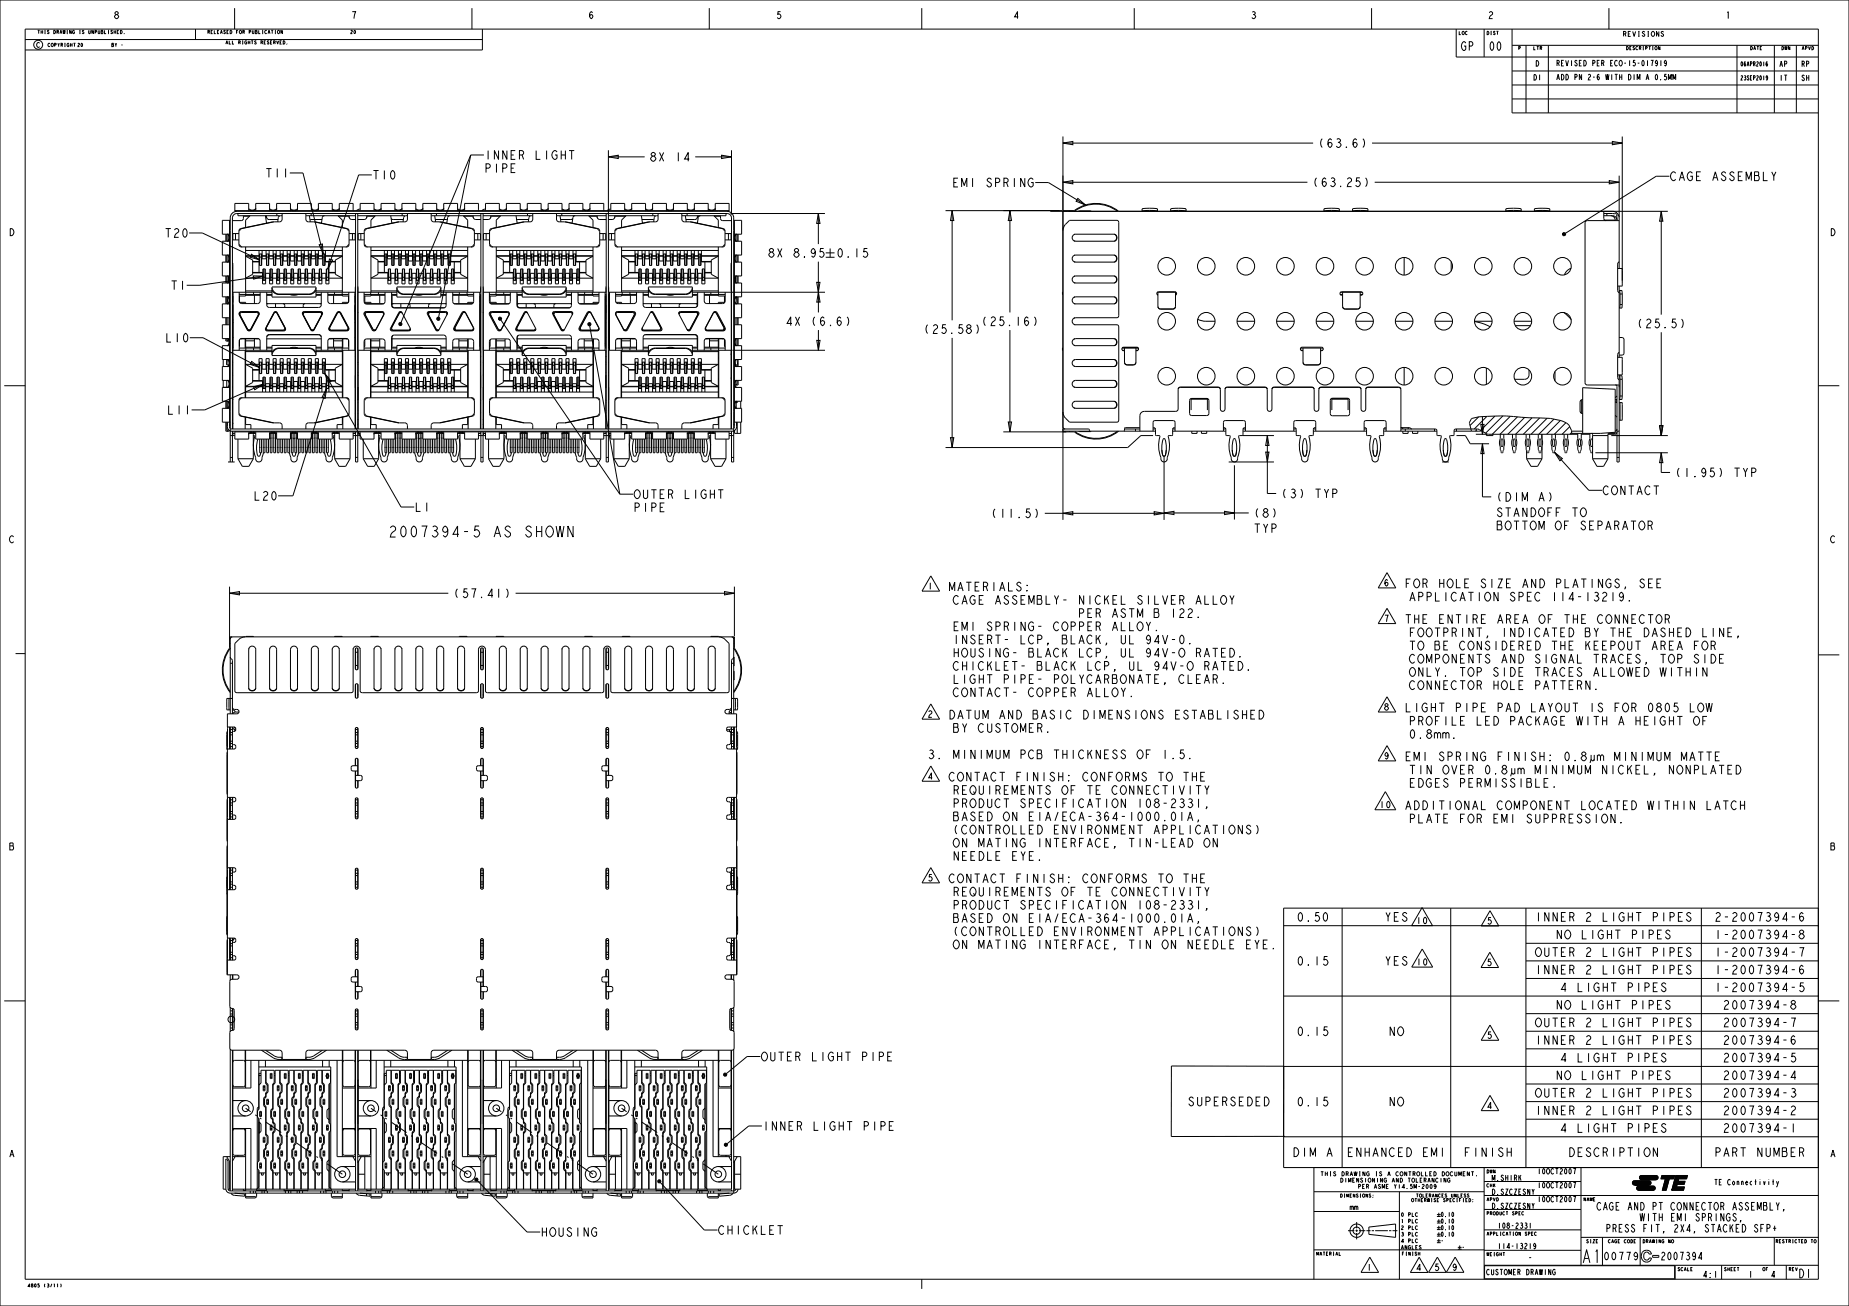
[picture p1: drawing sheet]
<svg xmlns="http://www.w3.org/2000/svg" width="841mm" height="594mm" viewBox="0 0 841 594" stroke-linecap="round" stroke-linejoin="round" font-family="sans-serif">
<defs><g id="words">
<text font-size="7.8" x="719" y="574">A1</text>
<g font-size="6.5">
<text x="179" y="244">2007394</text>
<text x="214" y="244">-5 AS SHOWN</text>
</g>
<g font-size="5.2">
<text x="664" y="23">GP</text>
<text x="677" y="23">00</text>
<text x="599" y="67">(63.6 )</text>
<text x="220" y="72">INNER LIGHT</text>
<text x="295" y="73">8X</text>
<text x="307" y="73">14</text>
<text x="122" y="81">T11</text>
<text x="171" y="82">T10</text>
<text x="220" y="78">PIPE</text>
<text x="759" y="82">CAGE ASSEMBLY</text>
<text x="440" y="85">EMI SPRING</text>
<text x="597" y="85">(63.25 )</text>
<text x="77" y="108">T20</text>
<text x="349" y="117">8X</text>
<text x="360" y="117">8.95</text>
<text x="380" y="117">0.15</text>
<text x="79" y="132">T1</text>
<text x="357" y="148">4X ( 6.6 )</text>
<text x="446" y="148">(25.16 )</text>
<text x="744" y="149">(25.5 )</text>
<text x="75" y="156">L10</text>
<text x="420" y="152">(25.58 )</text>
<text x="76" y="188">L11</text>
<text x="762" y="217">(1.95 ) TYP</text>
<text x="117" y="228">L20</text>
<text x="288" y="227">OUTER LIGHT</text>
<text x="582" y="226">(3) TYP</text>
<text x="680" y="228">(DIM A)</text>
<text x="729" y="225">CONTACT</text>
<text x="190" y="233">L1</text>
<text x="288" y="233">PIPE</text>
<text x="450" y="235">(11.5 )</text>
<text x="570" y="235">(8)</text>
<text x="680" y="235">STANDOFF TO</text>
<text x="570" y="242">TYP</text>
<text x="680" y="241">BOTTOM OF SEPARATOR</text>
<text x="430" y="269">MATERIALS:</text>
<text x="638" y="267">FOR HOLE SIZE AND PLATINGS, SEE</text>
<text x="206" y="272">(57.41 )</text>
<text x="430" y="275">CAGE ASSEMBLY- NICKEL SILVER ALLOY</text>
<text x="638" y="273">APPLICATION SPEC 114-13219.</text>
<text x="477" y="281">PER ASTM B 122.</text>
<text x="430" y="287">EMI SPRING- COPPER ALLOY.</text>
<text x="638" y="284">THE ENTIRE AREA OF THE CONNECTOR</text>
<text x="430" y="293">INSERT- LCP, BLACK, UL 94V-0.</text>
<text x="638" y="290">FOOTPRINT, INDICATED BY THE DASHED LINE,</text>
<text x="430" y="299">HOUSING- BLACK LCP, UL 94V-O RATED.</text>
<text x="638" y="296">TO BE CONSIDERED THE KEEPOUT AREA FOR</text>
<text x="430" y="305">CHICKLET- BLACK LCP, UL 94V-O RATED.</text>
<text x="638" y="302">COMPONENTS AND SIGNAL TRACES, TOP SIDE</text>
<text x="430" y="311">LIGHT PIPE- POLYCARBONATE, CLEAR.</text>
<text x="638" y="308">ONLY. TOP SIDE TRACES ALLOWED WITHIN</text>
<text x="430" y="317">CONTACT- COPPER ALLOY.</text>
<text x="638" y="314">CONNECTOR HOLE PATTERN.</text>
<text x="638" y="324">LIGHT PIPE PAD LAYOUT IS FOR 0805 LOW</text>
<text x="430" y="327">DATUM AND BASIC DIMENSIONS ESTABLISHED</text>
<text x="638" y="330">PROFILE LED PACKAGE WITH A HEIGHT OF</text>
<text x="430" y="333">BY CUSTOMER.</text>
<text x="638" y="336">0.8mm.</text>
<text x="421" y="345">3. MINIMUM PCB THICKNESS OF 1.5.</text>
<text x="638" y="346">EMI SPRING FINISH: 0.8µm MINIMUM MATTE</text>
<text x="638" y="352">TIN OVER 0.8µm MINIMUM NICKEL, NONPLATED</text>
<text x="430" y="355">CONTACT FINISH: CONFORMS TO THE</text>
<text x="638" y="358">EDGES PERMISSIBLE.</text>
<text x="430" y="361">REQUIREMENTS OF TE CONNECTIVITY</text>
<text x="430" y="367">PRODUCT SPECIFICATION 108-2331,</text>
<text x="638" y="368">ADDITIONAL COMPONENT LOCATED WITHIN LATCH</text>
<text x="430" y="373">BASED ON EIA/ECA-364-1000.01A,</text>
<text x="638" y="374">PLATE FOR EMI SUPPRESSION.</text>
<text x="430" y="379">(CONTROLLED ENVIRONMENT APPLICATIONS)</text>
<text x="430" y="385">ON MATING INTERFACE, TIN-LEAD ON</text>
<text x="430" y="391">NEEDLE EYE.</text>
<text x="430" y="401">CONTACT FINISH: CONFORMS TO THE</text>
<text x="430" y="408">REQUIREMENTS OF TE CONNECTIVITY</text>
<text x="430" y="414">PRODUCT SPECIFICATION 108-2331,</text>
<text x="430" y="420">BASED ON EIA/ECA-364-1000.01A,</text>
<text x="591" y="419">0.50</text>
<text x="630" y="419">YES</text>
<text x="704" y="419">INNER 2 LIGHT PIPES</text>
<text x="783" y="419">2-2007394-6</text>
<text x="430" y="426">(CONTROLLED ENVIRONMENT APPLICATIONS)</text>
<text x="430" y="432">ON MATING INTERFACE, TIN ON NEEDLE EYE.</text>
<text x="712" y="427">NO LIGHT PIPES</text>
<text x="783" y="427">1-2007394-8</text>
<text x="704" y="435">OUTER 2 LIGHT PIPES</text>
<text x="783" y="435">1-2007394-7</text>
<text x="591" y="439">0.15</text>
<text x="630" y="439">YES</text>
<text x="704" y="443">INNER 2 LIGHT PIPES</text>
<text x="783" y="443">1-2007394-6</text>
<text x="714" y="451">4 LIGHT PIPES</text>
<text x="783" y="451">1-2007394-5</text>
<text x="712" y="459">NO LIGHT PIPES</text>
<text x="786" y="459">2007394 -8</text>
<text x="704" y="467">OUTER 2 LIGHT PIPES</text>
<text x="786" y="467">2007394 -7</text>
<text x="591" y="471">0.15</text>
<text x="632" y="471">NO</text>
<text x="704" y="475">INNER 2 LIGHT PIPES</text>
<text x="786" y="475">2007394 -6</text>
<text x="346" y="483">OUTER LIGHT PIPE</text>
<text x="714" y="483">4 LIGHT PIPES</text>
<text x="786" y="483">2007394 -5</text>
<text x="712" y="491">NO LIGHT PIPES</text>
<text x="786" y="491">2007394</text>
<text x="811" y="491">-4</text>
<text x="540" y="503">SUPERSEDED</text>
<text x="591" y="503">0.15</text>
<text x="632" y="503">NO</text>
<text x="704" y="499">OUTER 2 LIGHT PIPES</text>
<text x="786" y="499">2007394</text>
<text x="811" y="499">-3</text>
<text x="704" y="507">INNER 2 LIGHT PIPES</text>
<text x="786" y="507">2007394</text>
<text x="811" y="507">-2</text>
<text x="347" y="514">INNER LIGHT PIPE</text>
<text x="714" y="515">4 LIGHT PIPES</text>
<text x="786" y="515">2007394 -1</text>
<text x="589" y="526">DIM A</text>
<text x="616" y="526">ENHANCED EMI</text>
<text x="668" y="526">FINISH</text>
<text x="717" y="526">DESCRIPTION</text>
<text x="783" y="526">PART NUMBER</text>
<text x="250" y="562">HOUSING</text>
<text x="326" y="561">CHICKLET</text>
<text x="818" y="581">D1</text>
</g>
<g font-size="4.6">
<text x="726" y="550">CAGE AND PT CONNECTOR ASSEMBLY,</text>
<text x="746" y="555">WITH EMI SPRINGS,</text>
<text x="730" y="560">PRESS FIT, 2X4, STACKED SFP+</text>
<text x="729" y="573">00779</text>
<text x="755" y="573">2007394</text>
</g>
<g font-size="4.1">
<text x="52" y="8">8</text>
<text x="159" y="8">7</text>
<text x="267" y="8">6</text>
<text x="353" y="8">5</text>
<text x="461" y="8">4</text>
<text x="569" y="8">3</text>
<text x="677" y="8">2</text>
<text x="785" y="8">1</text>
<text x="4" y="107">D</text>
<text x="832" y="107">D</text>
<text x="4" y="247">C</text>
<text x="832" y="247">C</text>
<text x="4" y="387">B</text>
<text x="832" y="387">B</text>
<text x="4" y="526">A</text>
<text x="832" y="526">A</text>
</g>
<g font-size="3.9">
<text x="422" y="268">1</text>
<text x="629" y="267">6</text>
<text x="629" y="283">7</text>
<text x="629" y="323">8</text>
<text x="422" y="326">2</text>
<text x="629" y="345">9</text>
<text x="422" y="355">4</text>
<text x="627" y="367">10</text>
<text x="422" y="401">5</text>
<text x="644" y="420">10</text>
<text x="676" y="420">5</text>
<text x="644" y="439">10</text>
<text x="676" y="439">5</text>
<text x="676" y="472">5</text>
<text x="676" y="504">4</text>
<text x="695" y="573">-</text>
<text x="621" y="578">1</text>
<text x="644" y="578">4</text>
<text x="652" y="578">5</text>
<text x="660" y="578">9</text>
<text x="774" y="581">4:1</text>
<text x="795" y="581">1</text>
<text x="805" y="581">4</text>
</g>
<g font-size="3.3">
<text x="708" y="30">REVISED PER ECO-15-017919</text>
<text x="698" y="30">D</text>
<text x="809" y="30">AP</text>
<text x="819" y="30">RP</text>
<text x="697" y="36">D1</text>
<text x="708" y="36">ADD PN 2-6 WITH DIM A 0.5MM</text>
<text x="809" y="37">IT</text>
<text x="819" y="37">SH</text>
<text x="699" y="534">10OCT2007</text>
<text x="678" y="537">M.SHIRK</text>
<text x="780" y="539">TE Connectivity</text>
<text x="678" y="543">D.SZCZESNY</text>
<text x="699" y="540">10OCT2007</text>
<text x="614" y="550">mm</text>
<text x="678" y="550">D.SZCZESNY</text>
<text x="699" y="547">10OCT2007</text>
<text x="681" y="559">108-2331</text>
<text x="681" y="568">114-13219</text>
<text x="676" y="580">CUSTOMER DRAWING</text>
</g>
<g font-size="2.9">
<text x="738" y="17">REVISIONS</text>
<text x="16" y="22">C</text>
</g>
<g font-size="2.6">
<text x="792" y="30">06APR2016</text>
<text x="792" y="36">23SEP2019</text>
<text x="655" y="553">0.10</text>
<text x="655" y="556">0.10</text>
<text x="655" y="559">0.10</text>
<text x="655" y="562">0.10</text>
<text x="655" y="565">-</text>
<text x="665" y="568">-</text>
</g>
<g font-size="2.5">
<text x="607" y="535">THIS DRAWING IS A CONTROLLED DOCUMENT.</text>
<text x="609" y="538">DIMENSIONING AND TOLERANCING</text>
<text x="618" y="541">PER ASME Y14.5M-2009</text>
</g>
<g font-size="2.2">
<text x="637" y="553">0 PLC</text>
<text x="637" y="556">1 PLC</text>
<text x="637" y="559">2 PLC</text>
<text x="637" y="562">3 PLC</text>
<text x="637" y="565">4 PLC</text>
<text x="637" y="568">ANGLES</text>
</g>
<g font-size="2">
<text x="17" y="15">THIS DRAWING IS UNPUBLISHED.</text>
<text x="94" y="15">RELEASED FOR PUBLICATION</text>
<text x="159" y="15">20</text>
<text x="663" y="16">LOC</text>
<text x="676" y="16">DIST</text>
<text x="22" y="21">COPYRIGHT</text>
<text x="35" y="21">20</text>
<text x="51" y="21">BY -</text>
<text x="102" y="20">ALL RIGHTS RESERVED.</text>
<text x="690" y="23">P</text>
<text x="697" y="23">LTR</text>
<text x="739" y="23">DESCRIPTION</text>
<text x="796" y="23">DATE</text>
<text x="810" y="23">DWN</text>
<text x="819" y="23">APVD</text>
<text x="676" y="534">DWN</text>
<text x="676" y="540">CHK</text>
<text x="609" y="545">DIMENSIONS:</text>
<text x="644" y="545">TOLERANCES UNLESS</text>
<text x="642" y="547">OTHERWISE SPECIFIED:</text>
<text x="676" y="546">APVD</text>
<text x="720" y="546">NAME</text>
<text x="676" y="553">PRODUCT SPEC</text>
<text x="676" y="562">APPLICATION SPEC</text>
<text x="721" y="565">SIZE</text>
<text x="731" y="565">CAGE CODE</text>
<text x="747" y="565">DRAWING NO</text>
<text x="808" y="565">RESTRICTED TO</text>
<text x="599" y="571">MATERIAL</text>
<text x="638" y="571">FINISH</text>
<text x="676" y="571">WEIGHT</text>
<text x="763" y="578">SCALE</text>
<text x="784" y="578">SHEET</text>
<text x="802" y="578">OF</text>
<text x="813" y="578">REV</text>
<text x="12" y="585">4805 (3/11)</text>
</g>
</g></defs>
<g fill="none" stroke="#000" stroke-width=".45">
<path d="M0 0h841v594h-841zM11 13h816v569h-816zM11 18h208M33 20h1M34 20v1M51 14h-1l1 1h-1M52 14v1M52 15h1M53 14v1M53 15h1M54 14h-1v1h1M55 14l1 1h-1z"/>
<path d="M57 15h.1M89 13v5M107 4v9M123 14h1M124 14v1M125 14h.1M125 15h.1M125 14v1M126 19v1l1-1M127 19h1M128 19h-1v1h1M129 14v1l-1-1v1"/>
<path d="M129 19h1l-1 1zM131 20h.1M215 4v9M219 13v10h-208M323 4v9M419 4v9M516 4v9M624 4v9M662 13v13h165M675 13v13M681 14h1M688 13v38h139"/>
<path d="M732 4v9M755 14v3l-2-3v3M757 15l-1-1v1a.9 .9 0 0 1 0 1 .9 .9 0 0 1 0 1l-1-1M55 20h1M688 39h139M688 32h139M688 21h139M694 21v30M704 21v30M751 27h1l-1 3M753 34l1 1-1 1v-1zM754 28l-1 1v-1h1v1l-1 1"/>
<path d="M755 21v2l-1-2v2M755 36h.1M755 27v3M758 28l-1 1v-1h1v1l-1 1M758 34h-1v1a.9 .9 0 0 1 1 0 .9 .9 0 0 1-1 1M759 36v-2l1 2v-2v2M761 36v-2l1 2v-2v2M790 21v30M801 21v2M804 28l-1 1 1 1v-1h-1M804 35h-1l1-1v2h-1M807 21v30"/>
<path d="M817 21v30M824 21l1 1-1 1zM688 45h139M107 96h225M107 96h.1M108 96l-2 1-1 2v111M108 97v1h19M111 98l-1 2h-4M111 98h3M113 96v-3h-6v3h225v-3h-7v3M113 96h.1M113 95h.1"/>
<path d="M113 95l1 1M114 98l-2 2v3M116 95l-1 1M116 95h.1M116 96v-3h7v3M116 95l-1 1-2-1M121 98v3M121 98h.1M121 99h.1M121 98v1M121 99l1 1h4M123 95l1 1 2-1"/>
<path d="M123 95l1 1M126 96v-3h6v3M126 95l-1 1M126 95h.1M126 97v1M128 97v4h-4M128 98l-1 1-1 2M132 96h.1M132 95h.1M132 95l1 1M135 95l-1 1M135 95h.1"/>
<path d="M135 96v-3h7v3M135 95l-1 1-2-1M139 97l1 4h3M139 98h23M141 98v3M141 100h.1M142 97v1M142 95l1 1 2-1M142 95l1 1M145 96v-3h6v3M145 95l-1 1M145 95h.1"/>
<path d="M148 98l-1 1-1 2M151 96h.1M151 95h.1M151 95l1 1M154 98l2 2v3M154 98h5M154 95l-1 1M154 95h.1M154 96v-3h7v3M154 95l-1 1-2-1M159 99h.1M159 98v1"/>
<path d="M159 99l1 1M162 97v98M163 97v98M163 98h21M164 96v-3h6v3M164 95l-2 1M167 99l-1 1M167 99h.1M167 98v1M167 98h4M170 96h.1M170 95h.1"/>
<path d="M170 95l1 1M171 98l-2 2v3M173 95l-1 1M173 95h.1M173 96v-3h7v3M173 95l-1 1-2-1M178 98v3M178 99l1 1M180 95l1 1 2-1M180 95l1 1M183 96v-3h6v3M183 95l-1 1"/>
<path d="M183 95h.1M183 97v1M185 97v4h-4M185 98l-1 1-1 2M189 96h.1M189 95h.1M189 95l1 1M192 95l-1 1M192 95h.1M192 96v-3h7v3M192 95l-1 1-2-1M196 97l1 4h3"/>
<path d="M196 98h23M198 98v3M199 97v1M199 95l1 1 2-1M199 95l1 1M202 96v-3h6v3M202 95l-1 1M202 95h.1M203 100h.1M205 98l-1 1-1 2M208 96h.1M208 95h.1"/>
<path d="M208 95l1 1M211 98l2 2v3M211 98h4M211 95l-1 1M211 95h.1M211 96v-3h7v3M211 95l-1 1-2-1M215 99h.1M215 98v1M215 99l1 1M219 97v98M220 97v98"/>
<path d="M220 98h21M221 96v-3h6v3M221 95l-2 1M223 99l-1 1M223 99h.1M223 98v1M223 98h5M227 96h.1M227 95h.1M227 95l1 1M228 98l-2 2v3M230 95l-1 1"/>
<path d="M230 95h.1M230 96v-3h7v3M230 95l-1 1-2-1M235 98v3M235 100h.1M237 95l1 1 2-1M237 95l1 1M240 96v-3h6v3M240 95l-1 1M240 95h.1M240 97v1M242 97v4h-4"/>
<path d="M242 98l-1 1-1 2M246 96h.1M246 95h.1M246 95l1 1M249 95l-1 1M249 95h.1M249 96v-3h7v3M249 95l-1 1-2-1M253 97l1 4h3M253 98h23M255 98v3M256 97v1"/>
<path d="M256 95l1 1 2-1M256 95l1 1M259 96v-3h6v3M259 95l-1 1M259 95h.1M261 99l-1 1M261 98h.1M262 98l-1 1-1 2M265 96h.1M265 95h.1M265 95l1 1M268 98l2 2v3"/>
<path d="M268 98h4M268 95l-1 1M268 95h.1M268 96v-3h7v3M268 95l-1 1-2-1M272 99h.1M272 98v1M272 99l1 1M276 97v98M277 97v98M277 98h21M278 96v-3h6v3"/>
<path d="M278 95l-2 1M280 99l-2 1M280 99h.1M280 98v1M280 98h5M284 96h.1M284 95h.1M284 95l1 1M285 98l-2 2v3M287 95l-1 1M287 95h.1M287 96v-3h7v3"/>
<path d="M287 95l-1 1-2-1M292 98v3M294 95l1 1 2-1M294 95l1 1M297 96v-3h6v3M297 95l-1 1M297 95h.1M297 97v1M297 100h.1M299 97v4h-4M299 98l-1 1-1 2M303 96h.1"/>
<path d="M303 95h.1M303 95l1 1M306 95l-1 1M306 95h.1M306 96v-3h7v3M306 95l-1 1-2-1M310 97v3l1 1h3l15 3 1 1v6M312 98v3M313 97v1M313 95l1 1 2-1M313 95l1 1M316 96v-3h6v3"/>
<path d="M316 95l-1 1M316 95h.1M317 99l-1 1M317 99h.1M317 98v1M317 98h1M319 98l-1 1-1 2M322 96h.1M322 95h.1M322 95l1 1M325 98l2 2v3M325 98h3"/>
<path d="M325 95l-1 1M325 95h.1M325 95l-1 1-2-1M328 98v2h5M330 97v1h-20M331 96l2 1 1 2v111h-1v-14M331 96h.1M483 96h25a17 17 0 0 0-20 0M486 96h.1M491 96h5M519 96l1-1h3h3v1M519 96h7"/>
<path d="M532 96l1-1h3h3v1M532 96h7M602 96v-1h4h3v1M602 96h7M615 96v-1h4h3v1M615 96h7M685 96v-1h3h4v1M685 96h7M698 96v-1h3h4v1M698 96h7M729 97h6v3M729 98h5l1 2"/>
<path d="M729 96l1 4M731 97v1M733 98l1 1 1 1M103 107v3M103 116v3M103 107h1M103 116h1M104 107v1l-1 2M104 116v2v1M104 119h-1M104 116v1M104 107h.1"/>
<path d="M104 107v2M104 116v3M104 107v1M104 100l1 95M104 109l-3 1v6h3M104 119h-3v7h3M104 118v1M104 108v2M105 100h-4v7h3M106 120v13M107 106v3M109 111h.1"/>
<path d="M109 106h-3v3h3M109 111l1 1h48l1-1M109 111l1 1M110 112h.1M110 104l-1 1M112 112v23h-3M112 116h6M112 114h44M115 119h3M118 114v10M118 117h-6l3 1v7l-3 2h7M118 116h1"/>
<path d="M118 116v5h1v-5M118 117h.1M118 116v5M118 117h1M119 118h.1M119 114v4h2v-4M119 117h2M119 116h2M121 116h1M121 116v5h1v-5M121 116v5M121 117h1"/>
<path d="M122 118h.1M122 114v4h2v-4M122 117h2M122 116h2M124 101h.1M124 116h2M124 116v5h1v-5M124 117h1M125 101l-16 3v1v6M125 116v5M125 117h.1M125 101h.1"/>
<path d="M125 118h.1M126 114v4h1v-4M126 117h1M126 116h1M127 116h2M128 116v5h1v-5M128 116v5M128 117h1M129 118h.1M129 114v5h2v-5M129 117h2M129 116h2"/>
<path d="M131 116h1M131 116v5h1v-5M131 117h.1M131 116v5M131 117h1M132 118h.1M132 114v5h2v-5M132 117h2M132 116h2M134 116h1M134 116v5h1v-5M134 116v5"/>
<path d="M134 117h1M135 118h.1M135 114v5h2v-5M135 117h2M135 116h2M137 116h1M137 116v5h1v-5M137 117h.1M137 116v5M137 117h1M138 118h.1M138 114v4h2v-4"/>
<path d="M138 117h2M138 116h2M140 116h2M140 116v5h1v-5M141 116v5M141 117h.1M141 118h.1M142 114v4h1v-4M142 117h1M142 116h1M143 101l15 3 1 1v6M143 116h2"/>
<path d="M144 116v5h1v-5M144 117h.1M144 116v5M144 117h1M145 118h.1M145 114v4h2v-4M145 117h2M145 116h2M147 116h1M147 116v5h1v-5M147 116v5M147 117h1"/>
<path d="M148 118h.1M148 114v5h5M148 117h8l-3 1v7l3 2h-6M148 119h5M148 116h8M150 119v10h-2v-5h-2v5h-1v-5h-2v5h-1v-5h-2v5h-1v-5h-2v5h-2v-5h-1v5h-2v-5h-2v5h-1v-5h-2v5h-1v-5h-2v5h-1v-5h-2v5h-2v-5h-4M156 112v21M157 104l2 1M159 111l-2 1M159 111h.1M159 106h3v3h-3M160 106v3"/>
<path d="M164 106v3M166 111h.1M166 106h-3v3h3M166 111l1 1h48l1-1M166 111l1 1M167 112h.1M167 104l-1 1M169 112v21M169 116h6M169 114h44M172 119h3M175 114v10"/>
<path d="M175 117h-6l3 1v7l-3 2h7M175 116h1M175 116v5h1v-5M175 117h.1M175 116v5M175 117h1M176 118h.1M176 114v4h2v-4M176 117h2M176 116h2M178 116h1M178 116v5h1v-5"/>
<path d="M178 116v5M178 117h1M179 118h.1M179 114v4h2v-4M179 117h2M179 116h2M181 101h.1M181 116h2M181 116v5h1v-5M181 117h1M182 101l-16 3v1v6M182 116v5"/>
<path d="M182 117h.1M182 101h.1M182 118h.1M183 114v4h1v-4M183 117h1M183 116h1M184 116h2M185 116v5h1v-5M185 116v5M185 117h1M186 118h.1M186 114v5h2v-5"/>
<path d="M186 117h2M186 116h2M188 116h1M188 116v5h1v-5M188 117h.1M188 116v5M188 117h1M189 118h.1M189 114v5h2v-5M189 117h2M189 116h2M191 116h1"/>
<path d="M191 116v5h1v-5M191 116v5M191 117h1M192 118h.1M192 114v5h2v-5M192 117h2M192 116h2M194 116h1M194 116v5h1v-5M194 117h.1M194 116v5M194 117h1"/>
<path d="M195 118h.1M195 114v4h2v-4M195 117h2M195 116h2M197 116h2M197 116v5h1v-5M198 116v5M198 117h.1M198 118h.1M199 114v4h1v-4M199 117h1M199 116h1"/>
<path d="M200 101l15 3 1 1v6M200 116h2M201 116v5h1v-5M201 117h.1M201 116v5M201 117h1M202 118h.1M202 114v4h2v-4M202 117h2M202 116h2M204 116h1M204 116v5h1v-5"/>
<path d="M204 116v5M204 117h1M205 118h.1M205 117h8l-3 1v7l3 2h-6M205 114v5h5M205 119h5M205 116h8M207 119v10h-2v-5h-2v5h-1v-5h-2v5h-1v-5h-2v5h-1v-5h-2v5h-2v-5h-1v5h-2v-5h-2v5h-1v-5h-2v5h-1v-5h-2v5h-1v-5h-2v5h-2v-5h-4M213 112v21M214 104l2 1M216 111l-2 1M216 111h.1"/>
<path d="M216 106h3v3h-3M217 106v3M221 106v3M223 111h.1M223 106h-3v3h3M223 111l1 1h48l1-1M223 111l1 1M224 112h.1M224 104l-1 1M226 112v21M226 116h6M226 114h44"/>
<path d="M229 119h3M232 114v10M232 117h-6l3 1v7l-3 2h7M232 116h1M232 116v5h1v-5M232 117h.1M232 116v5M232 117h1M233 118h.1M233 114v4h2v-4M233 117h2M233 116h2"/>
<path d="M235 116h1M235 116v5h1v-5M235 116v5M235 117h1M236 118h.1M236 114v4h2v-4M236 117h2M236 116h2M238 101h.1M238 116h2M238 116v5h1v-5M238 117h1"/>
<path d="M239 101l-16 3v1v6M239 116v5M239 117h.1M239 101h.1M239 118h.1M240 114v4h1v-4M240 117h1M240 116h1M241 116h2M242 116v5h1v-5M242 116v5M242 117h1"/>
<path d="M243 118h.1M243 114v5h2v-5M243 117h2M243 116h2M245 116h1M245 116v5h1v-5M245 117h.1M245 116v5M245 117h1M246 118h.1M246 114v5h2v-5M246 117h2"/>
<path d="M246 116h2M248 116h1M248 116v5h1v-5M248 116v5M248 117h1M249 118h.1M249 114v5h2v-5M249 117h2M249 116h2M251 116h1M251 116v5h1v-5M251 117h.1"/>
<path d="M251 116v5M251 117h1M252 118h.1M252 114v4h2v-4M252 117h2M252 116h2M254 116h2M254 116v5h1v-5M255 116v5M255 117h.1M255 118h.1M256 114v4h1v-4"/>
<path d="M256 117h1M256 116h1M257 101l15 3 1 1v6M257 116h2M258 116v5h1v-5M258 117h.1M258 116v5M258 117h1M259 118h.1M259 114v4h2v-4M259 117h2M259 116h2"/>
<path d="M261 116h1M261 116v5h1v-5M261 116v5M261 117h1M262 118h.1M262 117h8l-3 1v7l3 2h-6M262 114v5h5M262 119h5M262 116h8M264 119v10h-2v-5h-2v5h-1v-5h-2v5h-1v-5h-2v5h-1v-5h-2v5h-2v-5h-1v5h-2v-5h-2v5h-1v-5h-2v5h-1v-5h-2v5h-1v-5h-2v5h-2v-5h-4M270 112v21M271 104l2 1"/>
<path d="M273 111l-2 1M273 111h.1M273 106h3v3h-3M274 106v3M278 106v3M280 111h.1M280 106h-3v3h3M280 111l1 1h48l1-1M280 111l1 1M281 112h.1M283 112v21M283 116h6"/>
<path d="M283 114h44M286 119h3M289 114v10M289 117h-6l3 1v7l-3 2h7M289 116h1M289 116v5h1v-5M289 117h.1M289 116v5M289 117h1M290 118h.1M290 114v4h2v-4M290 117h2"/>
<path d="M290 116h2M292 116h1M292 116v5h1v-5M292 116v5M292 117h1M293 118h.1M293 114v4h2v-4M293 117h2M293 116h2M295 101l-15 3v1v6M295 101h.1M295 116h2"/>
<path d="M295 116v5h1v-5M295 117h1M296 101l-15 3-1 1M296 116v5M296 117h.1M296 101h.1M296 118h.1M297 114v4h1v-4M297 117h1M297 116h1M298 116h2M299 116v5h1v-5"/>
<path d="M299 116v5M299 117h1M300 118h.1M300 114v5h2v-5M300 117h2M300 116h2M302 116h1M302 116v5h1v-5M302 117h.1M302 116v5M302 117h1M303 118h.1"/>
<path d="M303 114v5h2v-5M303 117h2M303 116h2M305 116h1M305 116v5h1v-5M305 116v5M305 117h1M306 118h.1M306 114v5h2v-5M306 117h2M306 116h2M308 116h1"/>
<path d="M308 116v5h1v-5M308 117h.1M308 116v5M308 117h1M309 118h.1M309 114v4h2v-4M309 117h2M309 116h2M311 116h2M311 116v5h1v-5M312 116v5M312 117h.1"/>
<path d="M312 118h.1M313 114v4h1v-4M313 117h1M313 116h1M314 101l14 3 2 1M314 116h2M315 116v5h1v-5M315 117h.1M315 116v5M315 117h1M316 118h.1M316 114v4h2v-4"/>
<path d="M316 117h2M316 116h2M318 116h1M318 116v5h1v-5M318 116v5M318 117h1M319 118h.1M319 117h8l-3 1v7l3 2h-6M319 114v5h5M319 119h5M319 116h8M321 119v10h-2v-5h-2v5h-1v-5h-2v5h-1v-5h-2v5h-1v-5h-2v5h-2v-5h-1v5h-2v-5h-2v5h-1v-5h-2v5h-1v-5h-2v5h-1v-5h-2v5h-2v-5h-4"/>
<path d="M327 112v23h3M330 111l-2 1M330 111h.1M330 106h3v3h-3M331 106v3M333 120v13M334 100h3v7h-3M334 108l1 2M334 118l1 1M334 100v95M334 119h3v7h-3M334 109l3 1v6h-3"/>
<path d="M335 107v2M335 116v3M335 116v3l-1-1zM335 107v3l-1-2zM335 107l-1 1M335 116l-1 1M336 107v3M336 116v3M483 105l1-2 2-3h22l1 1v43l-20 1M489 107h.1M489 116h.1M489 119h.1"/>
<path d="M489 110h.1M489 119h18M507 107a1.6 1.6 0 0 1 1 1 1.6 1.6 0 0 1-1 2M507 116a1.6 1.6 0 0 1 1 2 1.6 1.6 0 0 1-1 1M507 107a1.6 1.6 0 0 1 1 1 1.6 1.6 0 0 1-1 2h-18M507 116h-18M507 107h-18M639 117v8M730 100h5M735 100h.1M736 119v1v12v1M736 119h.1"/>
<path d="M736 100h-14l-1 1v73l1 1h14v1M103 126v3M103 135v3M103 126h1M103 135h1M104 126v1l-1 2M104 135v2v1M104 135v1M104 126h.1M104 135v3M104 126v2M104 126v1"/>
<path d="M104 128l-3 1v6h3M104 138h-3v7h3M104 137v1M104 127v2M106 134h.1M106 133h18M106 130h.1M106 122h.1M106 138h.1M106 135h.1M106 139h.1M106 133v62"/>
<path d="M109 133v4l1 1h8v-5M109 134h9M109 135v2M109 138h3M112 134h6M112 132h12M115 124h4M115 133v1M116 134v4M119 128h2M120 128v-6h1v6M120 125h.1"/>
<path d="M120 122v6M120 126h1M121 126h.1M121 127h2M121 133v6l2 1h22l1-1v-6M121 138h25M121 134h3M122 138h-1M123 128h1M123 128v-6h1v6M123 125h.1M123 122v6"/>
<path d="M123 126h1M124 132l1 1 1 1h15M124 131l1 2 2 1h14l2-1 1-2M124 131h20v4h-20zM124 127h2M126 128h1M126 128v-6h1v6M126 125h.1M126 122v6M126 126h1M127 126h.1M127 127h2"/>
<path d="M129 138v1l1 1M129 128h1M129 128v-6h1v6M129 125h.1M129 122v6M129 126h1M130 127h2M132 134h4M132 128h2M132 128v-6h1v6M132 125h1M133 122v6"/>
<path d="M133 126h.1M134 127h1M135 128h2M136 128v-6h1v6M136 125h.1M136 122v6M136 126h1M137 127h2M139 128h1M139 138l-1 1v1M139 128v-6h1v6M139 125h.1"/>
<path d="M139 122v6M139 126h1M140 126h.1M140 127h2M141 134h.1M142 128h1M142 128v-6h1v6M142 125h.1M142 122v6M142 126h1M143 127h2M144 132l-1 1-2 1"/>
<path d="M144 134h2M144 133h18M144 132h12M145 128h1M145 128v-6h1v6M145 125h.1M145 122v6M145 126h1M146 138h.1M146 126h.1M146 127h2M148 128h2"/>
<path d="M148 128v-6h1v6M148 125h1M149 122v6M149 126h.1M149 133v4l1 1h7l2-1M149 134h7M149 134h10M150 124h3M152 134v4M152 133v1M156 133v1M156 134v1h3"/>
<path d="M158 138h-2M159 133v4M161 133v26M161 138h1M161 135h1M161 134h1M161 139h1M162 134v61M162 130v3M163 133h18M163 132h.1M163 130v1"/>
<path d="M166 133v4l1 1M166 134h9M166 138h.1M166 135v3M166 138h3M166 138h9M169 133v1M169 134v1h-3M169 134h6M169 132h12M172 124h4M172 133v1"/>
<path d="M173 134v4M175 133v4l-1 1M176 128h2M177 128v-6h1v6M177 125h.1M177 122v6M177 126h1M178 126h.1M178 127h2M178 135v4l2 1M178 133v6l1 1h23M178 134h3"/>
<path d="M179 138h-1M180 128h1M180 128v-6h1v6M180 125h.1M180 122v6M180 126h1M181 131l1 2 2 1h14l2-1 1-2M181 132l1 1 2 1h14l2-1 1-1M181 131h20v4h-20zM181 127h2M183 128h1M183 128v-6h1v6"/>
<path d="M183 125h.1M183 122v6M183 126h1M184 126h.1M184 127h2M186 138v1l1 1M186 128h1M186 128v-6h1v6M186 125h.1M186 122v6M186 126h1M187 127h2"/>
<path d="M189 134h3M189 128h2M189 128v-6h1v6M189 125h1M190 122v6M190 126h.1M191 127h1M192 128h2M193 128v-6h1v6M193 125h.1M193 122v6M193 126h1"/>
<path d="M194 127h2M196 128h1M196 138l-1 1v1M196 128v-6h1v6M196 125h.1M196 122v6M196 126h1M197 126h.1M197 127h2M199 128h1M199 128v-6h1v6M199 125h.1"/>
<path d="M199 122v6M199 126h1M200 127h2M201 134h2M201 133h18M201 132h12M202 128h1M202 128v-6h1v6M202 125h.1M202 122v6M202 126h1M203 138h-25"/>
<path d="M203 133v6l-1 1M203 126h.1M203 127h2M205 128h2M205 128v-6h1v6M205 125h1M206 122v6M206 126h.1M206 133v4l1 1M206 134h7M206 134h9M207 138h8"/>
<path d="M207 124h3M209 134v4M209 133v1M212 133v1M213 134v1h2M215 138h-2M215 133v4l-1 1M218 133v26M218 135h1M218 134h1M218 135v23M218 136h.1"/>
<path d="M218 138h1M218 138l1 1M219 134v61M219 130v3M220 134h.1M220 133h18M220 132h.1M220 130v1M223 133v4l1 1M223 134h9M223 138h.1M223 135v3"/>
<path d="M223 138h3M223 138h9M226 133v1M226 134v1h-3M226 134h6M226 132h12M229 124h4M229 133v1M230 134v4M232 133v4l-1 1M233 128h2M234 128v-6h1v6"/>
<path d="M234 125h.1M234 122v6M234 126h1M235 126h.1M235 127h2M235 135v4l2 1M235 133v6l1 1h23M235 134h3M236 138h-1M237 128h1M237 128v-6h1v6M237 125h.1"/>
<path d="M237 122v6M237 126h1M238 131l1 2 2 1h14l2-1 1-2M238 132l1 1 2 1h14l2-1 1-1M238 131h20v4h-20zM238 127h2M240 128h1M240 128v-6h1v6M240 125h.1M240 122v6M240 126h1M241 126h.1"/>
<path d="M241 127h2M243 138v1l1 1M243 128h1M243 128v-6h1v6M243 125h.1M243 122v6M243 126h1M244 127h2M246 134h3M246 128h2M246 128v-6h1v6M246 125h1"/>
<path d="M247 122v6M247 126h.1M248 127h1M249 128h2M250 128v-6h1v6M250 125h.1M250 122v6M250 126h1M251 127h2M253 128h1M253 138l-1 1v1M253 128v-6h1v6"/>
<path d="M253 125h.1M253 122v6M253 126h1M254 126h.1M254 127h2M256 128h1M256 128v-6h1v6M256 125h.1M256 122v6M256 126h1M257 127h2M258 134h2"/>
<path d="M258 133h18M258 132h12M259 128h1M259 128v-6h1v6M259 125h.1M259 122v6M259 126h1M260 138h-25M260 133v6l-1 1M260 126h.1M260 127h2M262 128h2"/>
<path d="M262 128v-6h1v6M262 125h1M263 122v6M263 126h.1M263 133v4l1 1M263 134h7M263 134h9M264 138h8M264 124h3M266 134v4M266 133v1M269 133v1"/>
<path d="M270 134v1h2M272 138h-2M272 133v4l-1 1M275 135h1M275 134h1M275 133v26M275 135v23M275 138h1M275 136h.1M275 138l1 1M276 134v24M276 130v3"/>
<path d="M277 134h.1M277 133h18M277 132h.1M277 130v1M277 138v20M277 136h.1M277 135v3M277 133v26M280 133v4l1 1h8l1-5M280 134h10M280 138h3M283 134v1h-3"/>
<path d="M283 134h7M283 132h12M283 133v1M286 124h4M287 133v1M287 134v4M290 128h2M291 128v-6h1v6M291 125h.1M291 122v6M291 126h1M292 126h.1"/>
<path d="M292 127h2M293 133v6l1 1h22l1-1v-6M293 134h2M293 138h24M294 128h1M294 128v-6h1v6M294 125h.1M294 122v6M294 126h1M295 132l1 1 2 1h14M295 131l1 2 2 1h14l2-1 1-2M295 131h20v4h-20z"/>
<path d="M295 127h2M297 128h1M297 128v-6h1v6M297 125h.1M297 122v6M297 126h1M298 126h.1M298 127h2M300 138v1l1 1M300 128h1M300 128v-6h1v6M300 125h.1"/>
<path d="M300 122v6M300 126h1M301 127h2M303 134h4M303 128h2M303 128v-6h1v6M303 125h1M304 122v6M304 126h.1M305 127h1M306 128h2M307 128v-6h1v6"/>
<path d="M307 125h.1M307 122v6M307 126h1M308 127h2M310 128h1M310 138l-1 1v1M310 128v-6h1v6M310 125h.1M310 122v6M310 126h1M311 126h.1M311 127h2"/>
<path d="M312 134h.1M313 128h1M313 128v-6h1v6M313 125h.1M313 122v6M313 126h1M314 127h2M315 132l-1 1-2 1M315 134h2M315 133h18M315 132h12M316 128h1"/>
<path d="M316 128v-6h1v6M316 125h.1M316 122v6M316 126h1M317 138h.1M317 126h.1M317 135v5M317 127h2M319 128h2M319 128v-6h1v6M319 125h1M320 122v6"/>
<path d="M320 126h.1M320 133v4l2 1h7l1-1v-4M320 134h7M320 134h10M321 124h3M323 134v4M323 133v1M330 135v3h-3M333 130h.1M333 122h.1M333 133v62M333 134h.1"/>
<path d="M334 137l1 1M334 127l1 2M334 138h3v7h-3M334 128l3 1v6h-3M334 126v2M335 126v2M335 126v3l-1-2zM335 135l-1 1M335 126l-1 1M335 135l-1 2 1 1M335 135v3M336 126v3"/>
<path d="M336 135v3M483 133v1M489 126h.1M489 135h.1M489 138h.1M489 129h.1M489 138h18M507 126a1.6 1.6 0 0 1 1 1 1.6 1.6 0 0 1-1 2M507 135a1.6 1.6 0 0 1 1 2 1.6 1.6 0 0 1-1 1M507 126a1.6 1.6 0 0 1 1 1 1.6 1.6 0 0 1-1 2h-18M507 135h-18M507 126h-18"/>
<path d="M526 134h1M526 133h9M527 133v6l1 2 6-1 1-7M527 134a.8 .8 0 0 1-1-1 .8 .8 0 0 1 1 0h7a.8 .8 0 0 1 1 0 .8 .8 0 0 1 0 1M535 134h.1M610 134h1M610 133h10M611 133v6l1 2 6-1 1-7M611 134a.8 .8 0 0 1-1 0 .8 .8 0 0 1 0-1h9a.8 .8 0 0 1 1 1 .8 .8 0 0 1-1 0M619 134h1M736 122h2v7v1h-2M736 133h.1"/>
<path d="M736 122v-24l-1-1-2-1h-224a17 17 0 0 0-21 0h-5v98l1 1M736 132h2v2M736 130v33M737 132v2M737 134h1M737 139h1M737 139v1M737 134v5M738 139v1h-2M738 134v5M103 145v3M103 154v1h1"/>
<path d="M103 154l1 1M103 154h1M104 154v2v1M104 157h-1M104 154v1M104 155h.1M104 145v3M104 147l-3 1v6h3M104 157h-3v7h3M104 156v1M106 159h18M106 158h.1"/>
<path d="M106 153v1M106 145v1M106 147h.1M109 158h9M109 155v3M109 142h8h1v1l-4 7h-2l-3-7zM109 143h.1M109 142h9l-4 8h-1l-4-7zM109 154h9M109 142l8 1-3 7h-1l-4-7zM110 154h.1M112 154v4"/>
<path d="M112 159v22M112 154v27M112 160h12M112 155h4M113 150h1M115 158v1M116 154v4M117 154l1 1v4M117 154h-8v1v4M117 154h.1M118 143h.1M118 158h-6"/>
<path d="M121 149l1 1h7l1-1M121 149l4-7h1l4 7M121 149h.1M121 149l1 1h7v-1M121 158h3M121 154h25M123 152l-2 1M123 152l-2 1v6M123 152h22M124 157h20v5h-20zM125 142h1l4 7-1 1h-8zM125 142h1"/>
<path d="M126 143l-1-1v1l-4 6M132 158h4M138 143v-1h8v1M138 142h9l-5 8h-1l-3-7zM138 142v1M138 143h.1M138 142l8 1-4 7h-1l-3-7zM141 158h.1M141 158h-15l-1 1-1 1M141 158l2 1 1 1M142 150h1M144 160h12"/>
<path d="M144 159h18M144 158h2M145 152l1 1M145 152l1 1v6M146 142v1l-4 7-4-7M149 158h10M149 158h7M150 154h8M150 149v1M150 154h1M152 154v4M152 155h4"/>
<path d="M152 158v1M153 142h1h1l4 7-1 1-7 1-1-1v-1zM154 142l1 1 3 6v1h-8zM154 142h1l3 7v1h-8zM154 142h1M156 158v1M156 154v4M156 159v22M156 160h.1M158 154h.1M158 149h.1M158 149v1"/>
<path d="M159 155v4M159 158h.1M159 155l-2-1h-7l-1 1v4M161 158h1M161 147h1M162 153l-1 1M162 145l-1 1M162 160h.1M162 142h.1M163 159h18M163 158h.1M163 142h.1"/>
<path d="M163 159v36M166 158h9M166 142h8h1v1l-4 7h-2l-3-7zM166 155v3M166 155l9-1v5M166 155v4M166 143h.1M166 142l8 1-3 7h-1l-4-7zM169 154v27M169 154v4M169 159v22M169 160h12"/>
<path d="M169 155h4M170 150h1M172 158v1M173 154v4M175 142h-9l4 8h1M175 158h-6M178 159v-6l1-1h23l1 2v5M178 149h.1M178 158h3M178 154h.1M178 149l1 1h7l1-1M178 154h25"/>
<path d="M179 153l-1 5M181 157h20v5h-20zM182 142h1M183 142h-1l-4 8h8h1M183 142h-1h-1l-3 8 8 1 1-2M183 142l4 7M183 143l-1-1v1l-4 6M189 158h3M195 142v1M195 143h.1M195 143l3 7h2M199 150h1"/>
<path d="M201 160h12M201 159h18M201 158h2M203 143v-1h-7l-1 1M203 142v1M203 142l-3 8M203 142h-9l4 8 1 1 1-1M204 142h-1h-8l3 8h1M206 159v-4l1-1h8v1v4M206 158h9M206 158h7M207 149v1"/>
<path d="M209 154v4M209 155h4M209 158v1M210 142h1h1l3 7v1l-8 1-1-1v-1zM211 142h1M212 142h-1h-1l-3 8h8M212 143l-1-1-1 1-3 7h8v-1M212 158v1M213 154v4M213 159v22M213 160h.1M215 149v1"/>
<path d="M218 158h1M218 156h.1M218 146l1 1M219 153l-1 1M219 145l-1 1M219 160h.1M219 142h.1M220 159h18M220 158h.1M220 142h.1M220 159v36M223 158h9"/>
<path d="M223 142h8h1v1l-4 7h-2l-3-7zM223 155v3M223 155l9-1v5M223 155v4M223 143h.1M223 142l8 1-3 7h-1l-4-7zM226 154v27M226 154v4M226 159v22M226 160h12M226 155h4M227 150h1"/>
<path d="M229 158v1M230 154v4M232 142h-9l4 8h1M232 158h-6M235 159v-6l1-1h23l1 2v5M235 158h3M235 154h.1M235 149h.1M235 149l1 1h7l1-1M235 154h25M236 153l-1 5M238 157h20v5h-20z"/>
<path d="M239 142h1M240 142h-1l-4 8h8h1M240 142h-1h-1l-3 8 8 1 1-2M240 142l4 7M240 143l-1-1v1l-4 6M246 158h3M252 142v1M252 143h.1M252 143l3 7h2M256 150h1M258 160h12M258 159h18"/>
<path d="M258 158h2M260 143v-1h-7l-1 1M260 142v1M260 142l-3 8M260 142h-9l4 8 1 1 1-1M261 142h-1h-8l3 8h1M263 159v-4l1-1h8v5M263 158h9M263 158h7M264 149v1M266 155h4M266 154v4"/>
<path d="M266 158v1M267 142h1h1l3 7v1l-8 1-1-1v-1zM268 142h1M269 142h-1h-1l-3 8h8M269 143l-1-1-1 1-3 7h8v-1M269 158v1M270 154v4M270 159v22M270 160h.1M272 149v1M275 158h1M275 156h.1"/>
<path d="M275 146l1 1M276 153l-1 1M276 145l-1 1M276 159v36M276 160h.1M276 142h.1M277 159h18M277 158h.1M277 140h.1M277 142h.1M277 153v1M277 145v1"/>
<path d="M277 159v36M277 146v1M277 156h.1M280 159v-4l1-1h8l1 5M280 158h10M280 142h9l-4 8h-1M280 143l1-1 7 1-3 7h-1M280 142h8h1v1l-4 7h-1l-4-7zM281 154h8M281 154h.1M283 154v4M283 159v22"/>
<path d="M283 160h12M283 155h4M283 158v1M284 150h1M287 158v1M287 154v4M288 154h.1M289 143h.1M290 158h-7M293 158h2M293 154h24M293 152h23l1 1v6"/>
<path d="M294 152l-1 1v6M295 157h20v5h-20zM296 142h1M296 142l1 1 3 7h-7l-1-1M296 142h1l4 8h-8h-1M296 142h1l4 7v1h-9zM301 149h.1M303 158h4M309 142h8l-3 8h-1M309 142v1M309 143l1-1 7 1-3 7h-1h-1M309 142h9l-4 8h-1l-4-7z"/>
<path d="M312 158h.1M312 158h-14l-2 1-1 1M312 158l2 1 1 1M313 150h1M315 160h12M315 159h18M315 158h2M316 152l1 1v5M317 154h.1M317 142v1M320 159v-4l2-1h7l1 5M320 158h10"/>
<path d="M320 158h7M321 149v1h8M321 154h8M321 154h1M323 155h4M323 154v4M323 158v1M325 142l1 1 3 6v1h-8zM325 142h1l4 7-1 1-7 1-1-1v-1zM326 142h-1h1l3 8M327 154v27M327 160h.1"/>
<path d="M327 154v4M327 159v22M329 154h.1M329 149h.1M329 149v1M329 154l1 4M333 158h.1M334 156l1 1M334 157h3v7h-3M334 147l3 1v6h-3M335 145v3M335 154v3"/>
<path d="M335 154v3l-1-1zM335 154l-1 1M336 145v3M336 154v3M483 158v1M489 157h.1M489 148h.1M489 145h.1M489 154h.1M489 157h18M489 148h19h1v43l-1 1h-22l-2-3-1-2M507 154a1.6 1.6 0 0 1 1 2 1.6 1.6 0 0 1-1 1"/>
<path d="M507 154h-18M510 158h8M511 158h7M511 159h.1M511 158l1 7 1 1h2M511 160a.8 .8 0 0 1-1-1 .8 .8 0 0 1 1-1h6a.8 .8 0 0 1 1 1 .8 .8 0 0 1-1 1M517 159h1M517 158v7M545 145l3 1h5M563 146h8M581 146h8M592 158h10"/>
<path d="M592 159h1M593 158v8h6M593 160a.8 .8 0 0 1-1-1 .8 .8 0 0 1 0-1h9a.8 .8 0 0 1 1 1 .8 .8 0 0 1-1 1M599 146h8M601 159h1M601 158v7M617 146h8M635 146h8M653 146h8M679 146h-8l7 3M689 146h8M689 148h7"/>
<path d="M711 142l4 3M736 154h2h1v7l-1 1h-2M2 175h9M102 164v3M102 173v3M103 164v2M103 173v3M103 166h1M103 176h.1M103 173h1M104 164l-1 2M104 164v1l-1 2"/>
<path d="M104 173v2v1M104 176h-1M104 173v1M104 164h.1M104 164v1M104 166l-3 1v6h3M104 176h-3v7h3M104 175v1M104 165v2M106 165h.1M106 176h.1M106 170h.1"/>
<path d="M106 166h.1M106 171h.1M112 180h.1M112 177h.1M112 176h.1M112 178h44M112 176h7M115 173h4v5M115 173h4M115 168h3M118 166h-6l3 1v7l-3 2h7M118 165h1"/>
<path d="M118 165v5h1v-5M118 166h.1M118 165v5M118 166h1M119 168h.1M119 166h2M119 177h2M120 177v-5h1v5M120 174h.1M120 172v5M120 175h1M121 176h.1"/>
<path d="M121 178v-3h2v3M121 176h2M121 165h1M121 165v5h1v-5M121 165v5M121 166h1M122 168h.1M122 166h2M123 177h1M123 177v-5h1v5M123 174h.1M123 172v5"/>
<path d="M123 175h1M124 161l1-2 2-1 14 1 2 1 1 1M124 178v-3h2v3M124 176h2M124 165h2M124 165v5h1v-5M124 166h1M125 165v5M125 166h.1M125 168h.1M126 166h1M126 177h1"/>
<path d="M126 177v-5h1v5M126 174h.1M126 172v5M126 175h1M127 176h.1M127 178v-3h2v3M127 176h2M127 165h2M128 165v5h1v-5M128 165v5M128 166h1M129 168h.1"/>
<path d="M129 166h2M129 177h1M129 177v-5h1v5M129 174h.1M129 172v5M129 175h1M130 178v-4h2v4M130 176h2M131 165h1M131 165v5h1v-5M131 166h.1M131 165v5"/>
<path d="M131 166h1M132 168h.1M132 166h2M132 177h2M132 177v-5h1v5M132 174h1M133 172v5M133 175h.1M133 176h.1M134 178v-4h1v4M134 176h1M134 165h1"/>
<path d="M134 165v5h1v-5M134 165v5M134 166h1M135 168h.1M135 166h2M135 177h2M136 177v-5h1v5M136 174h.1M136 172v5M136 175h1M137 178v-4h2v4M137 176h2"/>
<path d="M137 165h1M137 165v5h1v-5M137 166h.1M137 165v5M137 166h1M138 168h.1M138 166h2M139 177h1M139 177v-5h1v5M139 174h.1M139 172v5M139 175h1"/>
<path d="M140 176h.1M140 178v-3h2v3M140 176h2M140 165h2M140 165v5h1v-5M141 165v5M141 166h.1M141 168h.1M142 166h1M142 177h1M142 177v-5h1v5M142 174h.1"/>
<path d="M142 172v5M142 175h1M143 178v-3h2v3M143 176h2M143 165h2M144 165v5h1v-5M144 166h.1M144 165v5M144 166h1M145 168h.1M145 166h2M145 177h1"/>
<path d="M145 177v-5h1v5M145 174h.1M145 172v5M145 175h1M146 176h.1M146 178v-3h2v3M146 176h2M147 165h1M147 165v5h1v-5M147 165v5M147 166h1M148 168h.1"/>
<path d="M148 166h8l-3 1v7l3 2M148 168h5M148 177h2M148 177v-5h1v5M148 174h1M149 172v5M149 175h.1M150 168v10M150 176h6M150 173h3M153 168h-5v-5h-1v5h-2v-5h-2v5h-1v-5h-2v5h-2v-5h-1v5h-2v-5h-1v5h-2v-5h-1v5h-2v-5h-2v5h-1v-5h-2v5h-2v-5h-1v5h-2v-5h-1v10M156 176h.1"/>
<path d="M156 173h.1M156 163h.1M162 176h.1M162 171h.1M162 170h.1M162 166h.1M162 165h.1M162 162h.1M163 165h.1M163 176h.1M163 170h.1M163 166h.1"/>
<path d="M163 171h.1M169 180h.1M169 177h.1M169 176h.1M169 178h44M169 176h7M172 173h4v5M172 173h4M172 168h3M175 166h-6l3 1v7l-3 2h7M175 165h1M175 165v5h1v-5"/>
<path d="M175 166h.1M175 165v5M175 166h1M176 168h.1M176 166h2M176 177h2M177 177v-5h1v5M177 174h.1M177 172v5M177 175h1M178 176h.1M178 178v-3h2v3"/>
<path d="M178 176h2M178 165h1M178 165v5h1v-5M178 165v5M178 166h1M179 168h.1M179 166h2M180 177h1M180 177v-5h1v5M180 174h.1M180 172v5M180 175h1"/>
<path d="M181 161l1-2 2-1 14 1 2 1 1 1M181 160l1-1 2-1h14l2 1 1 1M181 178v-3h2v3M181 176h2M181 165h2M181 165v5h1v-5M181 166h1M182 165v5M182 166h.1M182 168h.1M183 166h1M183 177h1"/>
<path d="M183 177v-5h1v5M183 174h.1M183 172v5M183 175h1M184 176h.1M184 178v-3h2v3M184 176h2M184 165h2M185 165v5h1v-5M185 165v5M185 166h1M186 168h.1"/>
<path d="M186 166h2M186 177h1M186 177v-5h1v5M186 174h.1M186 172v5M186 175h1M187 178v-4h2v4M187 176h2M188 165h1M188 165v5h1v-5M188 166h.1M188 165v5"/>
<path d="M188 166h1M189 168h.1M189 166h2M189 177h2M189 177v-5h1v5M189 174h1M190 172v5M190 175h.1M190 176h.1M191 178v-4h1v4M191 176h1M191 165h1"/>
<path d="M191 165v5h1v-5M191 165v5M191 166h1M192 168h.1M192 166h2M192 177h2M193 177v-5h1v5M193 174h.1M193 172v5M193 175h1M194 178v-4h2v4M194 176h2"/>
<path d="M194 165h1M194 165v5h1v-5M194 166h.1M194 165v5M194 166h1M195 168h.1M195 166h2M196 177h1M196 177v-5h1v5M196 174h.1M196 172v5M196 175h1"/>
<path d="M197 176h.1M197 178v-3h2v3M197 176h2M197 165h2M197 165v5h1v-5M198 165v5M198 166h.1M198 168h.1M199 166h1M199 177h1M199 177v-5h1v5M199 174h.1"/>
<path d="M199 172v5M199 175h1M200 178v-3h2v3M200 176h2M200 165h2M201 165v5h1v-5M201 166h.1M201 165v5M201 166h1M202 168h.1M202 166h2M202 177h1"/>
<path d="M202 177v-5h1v5M202 174h.1M202 172v5M202 175h1M203 176h.1M203 178v-3h2v3M203 176h2M204 165h1M204 165v5h1v-5M204 165v5M204 166h1M205 168h.1"/>
<path d="M205 168h5M205 166h8l-3 1v7l3 2M205 177h2M205 177v-5h1v5M205 174h1M206 172v5M206 175h.1M207 168v10M207 176h6M207 173h3M210 168h-5v-5h-1v5h-2v-5h-2v5h-1v-5h-2v5h-2v-5h-1v5h-2v-5h-1v5h-2v-5h-1v5h-2v-5h-2v5h-1v-5h-2v5h-2v-5h-1v5h-2v-5h-1v10M213 176h.1"/>
<path d="M213 173h.1M213 163h.1M219 171h.1M219 170h.1M219 176h.1M219 166h.1M219 165h.1M219 162h.1M220 170h.1M220 176h.1M220 166h.1M220 165h.1"/>
<path d="M220 171h.1M226 180h.1M226 177h.1M226 176h.1M226 178h44M226 176h7M229 173h4M229 173h4v5M229 168h3M232 166h-6l3 1v7l-3 2h7M232 165h1M232 165v5h1v-5"/>
<path d="M232 166h.1M232 165v5M232 166h1M233 168h.1M233 166h2M233 177h2M234 177v-5h1v5M234 174h.1M234 172v5M234 175h1M235 176h.1M235 178v-3h2v3"/>
<path d="M235 176h2M235 165h1M235 165v5h1v-5M235 165v5M235 166h1M236 168h.1M236 166h2M237 177h1M237 177v-5h1v5M237 174h.1M237 172v5M237 175h1"/>
<path d="M238 161l1-2 2-1 14 1 2 1 1 1M238 160l1-1 2-1h14l2 1 1 1M238 178v-3h2v3M238 176h2M238 165h2M238 165v5h1v-5M238 166h1M239 165v5M239 166h.1M239 168h.1M240 166h1M240 177h1"/>
<path d="M240 177v-5h1v5M240 174h.1M240 172v5M240 175h1M241 176h.1M241 178v-3h2v3M241 176h2M241 165h2M242 165v5h1v-5M242 165v5M242 166h1M243 168h.1"/>
<path d="M243 166h2M243 177h1M243 177v-5h1v5M243 174h.1M243 172v5M243 175h1M244 178v-4h2v4M244 176h2M245 165h1M245 165v5h1v-5M245 166h.1M245 165v5"/>
<path d="M245 166h1M246 168h.1M246 166h2M246 177h2M246 177v-5h1v5M246 174h1M247 172v5M247 175h.1M247 176h.1M248 178v-4h1v4M248 176h1M248 165h1"/>
<path d="M248 165v5h1v-5M248 165v5M248 166h1M249 168h.1M249 166h2M249 177h2M250 177v-5h1v5M250 174h.1M250 172v5M250 175h1M251 178v-4h2v4M251 176h2"/>
<path d="M251 165h1M251 165v5h1v-5M251 166h.1M251 165v5M251 166h1M252 168h.1M252 166h2M253 177h1M253 177v-5h1v5M253 174h.1M253 172v5M253 175h1"/>
<path d="M254 176h.1M254 178v-3h2v3M254 176h2M254 165h2M254 165v5h1v-5M255 165v5M255 166h.1M255 168h.1M256 166h1M256 177h1M256 177v-5h1v5M256 174h.1"/>
<path d="M256 172v5M256 175h1M257 178v-3h2v3M257 176h2M257 165h2M258 165v5h1v-5M258 166h.1M258 165v5M258 166h1M259 168h.1M259 166h2M259 177h1"/>
<path d="M259 177v-5h1v5M259 174h.1M259 172v5M259 175h1M260 176h.1M260 178v-3h2v3M260 176h2M261 165h1M261 165v5h1v-5M261 165v5M261 166h1M262 168h.1"/>
<path d="M262 168h5M262 166h8l-3 1v7l3 2M262 177h2M262 177v-5h1v5M262 174h1M263 172v5M263 175h.1M264 168v10M264 176h6M264 173h3M267 168h-5v-5h-1v5h-2v-5h-2v5h-1v-5h-2v5h-2v-5h-1v5h-2v-5h-1v5h-2v-5h-1v5h-2v-5h-2v5h-1v-5h-2v5h-2v-5h-1v5h-2v-5h-1v10M270 176h.1"/>
<path d="M270 173h.1M270 163h.1M276 171h.1M276 170h.1M276 176h.1M276 166h.1M276 165h.1M276 162h.1M277 170h.1M277 176h.1M277 166h.1M277 165h.1"/>
<path d="M277 171h.1M283 180h.1M283 177h.1M283 176h.1M283 178h44M283 176h7M286 173h4v5M286 173h4M286 168h3M289 166h-6l3 1v7l-3 2h7M289 165h1M289 165v5h1v-5"/>
<path d="M289 166h.1M289 165v5M289 166h1M290 168h.1M290 166h2M290 177h2M291 177v-5h1v5M291 174h.1M291 172v5M291 175h1M292 176h.1M292 178v-3h2v3"/>
<path d="M292 176h2M292 165h1M292 165v5h1v-5M292 165v5M292 166h1M293 168h.1M293 166h2M294 177h1M294 177v-5h1v5M294 174h.1M294 172v5M294 175h1"/>
<path d="M295 161l1-2 2-1 14 1 2 1 1 1M295 178v-3h2v3M295 176h2M295 165h2M295 165v5h1v-5M295 166h1M296 165v5M296 166h.1M296 168h.1M297 166h1M297 177h1M297 177v-5h1v5"/>
<path d="M297 174h.1M297 172v5M297 175h1M298 176h.1M298 178v-3h2v3M298 176h2M298 165h2M299 165v5h1v-5M299 165v5M299 166h1M300 168h.1M300 166h2"/>
<path d="M300 177h1M300 177v-5h1v5M300 174h.1M300 172v5M300 175h1M301 178v-4h2v4M301 176h2M302 165h1M302 165v5h1v-5M302 166h.1M302 165v5M302 166h1"/>
<path d="M303 168h.1M303 166h2M303 177h2M303 177v-5h1v5M303 174h1M304 172v5M304 175h.1M304 176h.1M305 178v-4h1v4M305 176h1M305 165h1M305 165v5h1v-5"/>
<path d="M305 165v5M305 166h1M306 168h.1M306 166h2M306 177h2M307 177v-5h1v5M307 174h.1M307 172v5M307 175h1M308 178v-4h2v4M308 176h2M308 165h1"/>
<path d="M308 165v5h1v-5M308 166h.1M308 165v5M308 166h1M309 168h.1M309 166h2M310 177h1M310 177v-5h1v5M310 174h.1M310 172v5M310 175h1M311 176h.1"/>
<path d="M311 178v-3h2v3M311 176h2M311 165h2M311 165v5h1v-5M312 165v5M312 166h.1M312 168h.1M313 166h1M313 177h1M313 177v-5h1v5M313 174h.1M313 172v5"/>
<path d="M313 175h1M314 178v-3h2v3M314 176h2M314 165h2M315 165v5h1v-5M315 166h.1M315 165v5M315 166h1M316 168h.1M316 166h2M316 177h1M316 177v-5h1v5"/>
<path d="M316 174h.1M316 172v5M316 175h1M317 176h.1M317 178v-3h2v3M317 176h2M318 165h1M318 165v5h1v-5M318 165v5M318 166h1M319 168h.1M319 168h5"/>
<path d="M319 166h8l-3 1v7l3 2M319 177h2M319 177v-5h1v5M319 174h1M320 172v5M320 175h.1M321 168v10M321 176h6M321 173h3M324 168h-5v-5h-1v5h-2v-5h-2v5h-1v-5h-2v5h-2v-5h-1v5h-2v-5h-1v5h-2v-5h-1v5h-2v-5h-2v5h-1v-5h-2v5h-2v-5h-1v5h-2v-5h-1v10M327 176h.1M327 173h.1"/>
<path d="M327 163h.1M333 172h.1M333 171h.1M333 163h.1M333 176h.1M333 161h.1M334 165l1 2M334 175v1h1M334 176h3v7h-3M334 166l3 1v6h-3M334 164l1 2h1l-1-2-1 1 1 2v-1M335 175h-1"/>
<path d="M335 175v-1v-1l-1 2 1 1M335 166h.1M335 173v2M335 164l-1 1M335 173l-1 1M335 176h.1M336 173v2h-1M336 164v3M489 176h.1M489 167h.1M489 164h.1M489 173h.1"/>
<path d="M489 176h18M507 164a1.6 1.6 0 0 1 1 1 1.6 1.6 0 0 1-1 2M507 173a1.6 1.6 0 0 1 1 2 1.6 1.6 0 0 1-1 1M507 164a1.6 1.6 0 0 1 1 1 1.6 1.6 0 0 1-1 2h-18M507 173h-18M507 164h-18M517 165l-2 1M536 177l1-1h17l1 1M557 177l1-1h17l1 1M579 177l1-1h17l1 1M600 177l1-1h17l1 1M601 165l-2 1"/>
<path d="M621 177l1-1h14l1 1M639 167v8M676 167v8M695 168v3l-1 1-5 1M707 173h.1M707 169v4M736 163h2v7v1h-2M736 160v1v11v1M736 173h.1M736 160h.1M736 176h.1M736 171v39h-1v-34v-1"/>
<path d="M736 171h2v2M737 171v2M737 173h1M737 173v7M738 173v7M827 175h10M103 183v3M103 192v4h1M103 192v3l1 1v-1M103 183h1M103 192v3l2 1M104 183v1v2"/>
<path d="M104 186h-1M104 183h.1M104 183v3M104 183v1M104 185l-3 1v6h4M104 184v2M104 193h1M105 196h229M105 198h2M105 195h229M106 181v1M106 195v-96v-1l2-1h224l1 2v96"/>
<path d="M106 196v14M106 191h.1M106 183h.1M106 192v1M106 196v2M106 197h1M107 196v4h6v-3M107 196h225M109 188l1 1 15 3M110 181l-1 1M110 181h.1M112 190v5"/>
<path d="M112 190v3h2v2M113 197h.1M113 197v1M113 197h2h1M113 197h3M114 197h.1M114 196l-1 1M115 196l1 1M115 198h1a18 18 0 0 0 1 12 1.8 1.8 0 0 0 2 0 1.8 1.8 0 0 0 0-2l1-2M116 197l-1 1M116 196v4h7v-3M116 197h.1"/>
<path d="M117 200v3v4a.9 .9 0 0 0 1 0 .9 .9 0 0 0 1-1M118 200v6h1v-6M120 200v6M121 200v6h-1M121 200v6h1v-6M123 197h.1M123 197v1M123 197h1h2M123 197h3M123 199h.1M123 197v9h1v-9M124 199h.1"/>
<path d="M124 196l-1 1M125 196l1 1M125 192h.1M125 199h.1M125 197v9v-9M126 196v4h6v-3M126 197h.1M126 200v6h1v-6M128 200v6h1v-6M129 200v6h1v-6M131 200v6h1v-6M132 197h.1"/>
<path d="M132 197v1M132 197h2h1M132 197h3v9h-1v-9M133 199h.1M133 197v9v-9M133 200h1M133 196l-1 1M134 196l1 1M134 199h.1M135 199h.1M135 196v4h7v-3M135 197h.1"/>
<path d="M136 200v6M137 200v6h-1M137 200v6h1v-6M139 200v6h1v-6M141 200v6v-6M142 197h.1M142 197v1M142 197h1h2M142 197h3v9h-1v-9M142 199h.1M142 197v9h1v-9M143 192h.1"/>
<path d="M143 199h.1M143 196l-1 1M143 192l-3 1-1 2M144 196l1 1M144 199h.1M145 199h-1M145 196v4h6v-3M145 197h.1M145 200v6h1v-6M147 200v6h1v-6M149 200v6v-6M150 200h.1"/>
<path d="M150 200l1 3-1 4a.9 .9 0 0 1-1 0 .9 .9 0 0 1 0-1M151 197h.1M151 197v1M151 197h2h1M151 197h3M152 197v1M152 198a18 18 0 0 1-2 12 1.8 1.8 0 0 1-1 0 1.8 1.8 0 0 1-1-2v-2M152 196l-1 1M153 196l1 1M153 197h.1M154 196v4h7v-3M154 197h.1"/>
<path d="M156 190v3h-3v2M156 190v5M157 181h1M158 181l1 1M158 181h-48h-1v7v1l15 3h3l1 1v2M158 181l1 1-1 7-15 3M159 188l-2 1-14 3M161 198h3M161 197h1M161 197h.1M162 188h.1M162 187h.1"/>
<path d="M162 183h.1M162 196v14h1v-14M162 182h.1M162 197h-1M163 197h1h-1M163 193h.1M163 188h.1M163 187h.1M163 183h.1M163 182h.1M163 191h.1M163 197v1"/>
<path d="M164 196v4h6v-3M166 188l1 1 15 3M167 181l-1 1M167 181h.1M169 190v5M169 190v3h2v2M170 197h.1M170 197v1M170 197h2h1M170 197h3M171 197h.1M171 196l-1 1"/>
<path d="M172 196l1 1M172 198h1a18 18 0 0 0 1 12 1.8 1.8 0 0 0 2 0 1.8 1.8 0 0 0 0-2l1-2M173 197l-1 1M173 196v4h7v-3M173 197h.1M174 200v3v4a.9 .9 0 0 0 1 0 .9 .9 0 0 0 1-1M175 200v6h1v-6M177 200v6M178 200v6h-1M178 200v6h1v-6M180 197h.1M180 197v1"/>
<path d="M180 197h1h2M180 197h3M180 199h.1M180 197v9h1v-9M181 199h.1M181 196l-1 1M182 196l1 1M182 192h.1M182 199h.1M182 197v9v-9M183 196v4h6v-3M183 197h.1"/>
<path d="M183 200v6h1v-6M185 200v6h1v-6M186 200v6h1v-6M188 200v6h1v-6M189 197h.1M189 197v1M189 197h2h1M189 197h3v9h-1v-9M190 199h.1M190 197v9v-9M190 200h1M190 196l-1 1"/>
<path d="M191 196l1 1M191 199h.1M192 199h.1M192 196v4h7v-3M192 197h.1M193 200v6M194 200v6h-1M194 200v6h1v-6M196 200v6h1v-6M198 200v6v-6M199 197h.1M199 197v1"/>
<path d="M199 197h1h2M199 197h3v9h-1v-9M199 199h.1M199 197v9h1v-9M200 192h.1M200 199h.1M200 196l-1 1M200 192l-3 1-1 2M201 196l1 1M201 199h.1M202 199h-1M202 196v4h6v-3"/>
<path d="M202 197h.1M202 200v6h1v-6M204 200v6h1v-6M206 200v6v-6M207 200h.1M207 200l1 3-1 4a.9 .9 0 0 1-1 0 .9 .9 0 0 1 0-1M208 197h.1M208 197v1M208 197h2h1M208 197h3M209 197v1M209 198a18 18 0 0 1-2 12 1.8 1.8 0 0 1-1 0 1.8 1.8 0 0 1-1-2v-2"/>
<path d="M209 196l-1 1M210 196l1 1M210 197h.1M211 196v4h7v-3M211 197h.1M213 190v3h-3v2M213 190v5M214 181h1M215 181l1 1M215 181h-48h-1v7v1l15 3h3l1 1v2M215 181l1 1-1 7-15 3M216 188l-2 1-14 3"/>
<path d="M218 198h2M218 197h1M218 197h.1M219 187h.1M219 183h.1M219 188h.1M219 196v14h1v-14M219 182h.1M219 197h-1M220 197h1h-1M220 193h.1M220 188h.1"/>
<path d="M220 187h.1M220 183h.1M220 182h.1M220 191h.1M220 197v1h1M221 196v4h6v-3M223 188l1 1M224 181l-1 1M224 181h.1M226 190v5M226 190v3h2v2M227 197h.1"/>
<path d="M227 197v1M227 197h2h1M227 197h3M228 197h.1M228 196l-1 1M229 196l1 1M229 198h1a18 18 0 0 0 1 12 1.8 1.8 0 0 0 2 0 1.8 1.8 0 0 0 0-2l1-2M230 197l-1 1M230 196v4h7v-3M230 197h.1M231 200v3v4a.9 .9 0 0 0 1 0 .9 .9 0 0 0 1-1M232 200v6h1v-6"/>
<path d="M234 200v6M235 200v6h-1M235 200v6h1v-6M237 197h.1M237 197v1M237 197h1h2M237 197h3M237 199h.1M237 197v9h1v-9M238 199h.1M238 196l-1 1M238 192l4 1v2"/>
<path d="M239 196l1 1M239 192h.1M239 199h.1M239 197v9v-9M240 196v4h6v-3M240 197h.1M240 200v6h1v-6M242 200v6h1v-6M243 200v6h1v-6M245 200v6h1v-6M246 197h.1M246 197v1"/>
<path d="M246 197h2h1M246 197h3v9h-1v-9M247 199h.1M247 197v9v-9M247 200h1M247 196l-1 1M248 196l1 1M248 199h.1M249 199h.1M249 196v4h7v-3M249 197h.1M250 200v6"/>
<path d="M251 200v6h-1M251 200v6h1v-6M253 200v6h1v-6M255 200v6v-6M256 197h.1M256 197v1M256 197h1h2M256 197h3v9h-1v-9M256 199h.1M256 197v9h1v-9M257 192h.1M257 199h.1"/>
<path d="M257 196l-1 1M257 192l-3 1-1 2M258 196l1 1M258 199h.1M259 199h-1M259 196v4h6v-3M259 197h.1M259 200v6h1v-6M261 200v6h1v-6M263 200v6v-6M264 200h.1M264 200l1 3-1 4a.9 .9 0 0 1-1 0 .9 .9 0 0 1 0-1"/>
<path d="M265 197h.1M265 197v1M265 197h2h1M265 197h3M266 197v1M266 198a18 18 0 0 1-2 12 1.8 1.8 0 0 1-1 0 1.8 1.8 0 0 1-1-2v-2M266 196l-1 1M267 196l1 1M267 197h.1M268 196v4h7v-3M268 197h.1M270 190v3h-3v2"/>
<path d="M270 190v5M271 181h1M272 181l1 1M272 181h-48h-1v7v1l16 3M272 181l1 1-1 7-15 3M273 188l-2 1M275 198h2M275 197h1M275 197h.1M276 187h.1M276 183h.1M276 188h.1"/>
<path d="M276 196v14h1v-14M276 182h.1M276 197h-1M277 197h1h-1M277 193h.1M277 188h.1M277 187h.1M277 183h.1M277 182h.1M277 191h.1M277 197v1h1M278 196v4h6v-3"/>
<path d="M280 188l1 1M281 181l-1 1M281 181h.1M283 190v5M283 190v3h2v2M284 197h.1M284 197v1M284 197h2h1M284 197h3M285 197h.1M285 196l-1 1M286 196l1 1"/>
<path d="M286 198h1a18 18 0 0 0 1 12 1.8 1.8 0 0 0 2 0 1.8 1.8 0 0 0 0-2l1-2M287 197l-1 1M287 196v4h7v-3M287 197h.1M288 200v3v4a.9 .9 0 0 0 1 0 .9 .9 0 0 0 1-1M289 200v6h1v-6M291 200v6M292 200v6h-1M292 200v6h1v-6M294 197h.1M294 197v1M294 197h1h2"/>
<path d="M294 197h3M294 199h.1M294 197v9h1v-9M295 199h.1M295 196l-1 1M295 192l4 1v2M296 196l1 1M296 192h.1M296 199h.1M296 197v9v-9M297 196v4h6v-3M297 197h.1"/>
<path d="M297 200v6h1v-6M299 200v6h1v-6M300 200v6h1v-6M302 200v6h1v-6M303 197h.1M303 197v1M303 197h2h1M303 197h3v9h-1v-9M304 199h.1M304 197v9v-9M304 200h1M304 196l-1 1"/>
<path d="M305 196l1 1M305 199h.1M306 199h.1M306 196v4h7v-3M306 197h.1M307 200v6M308 200v6h-1M308 200v6h1v-6M310 200v6h1v-6M312 200v6v-6M313 197h.1M313 197v1"/>
<path d="M313 197h1h2M313 197h3v9h-1v-9M313 199h.1M313 197v9h1v-9M314 192h.1M314 199h.1M314 196l-1 1M314 192l-3 1-1 2M315 196l1 1M315 199h.1M316 199h-1M316 196v4h6v-3"/>
<path d="M316 197h.1M316 200v6h1v-6M318 200v6h1v-6M320 200v6v-6M321 200h.1M321 200l1 3-1 4a.9 .9 0 0 1-1 0 .9 .9 0 0 1 0-1M322 197h.1M322 197v1M322 197h2h1M322 197h3M323 197v1M323 198a18 18 0 0 1-2 12 1.8 1.8 0 0 1-1 0 1.8 1.8 0 0 1-1-2v-2"/>
<path d="M323 196l-1 1M324 196l1 1M324 197h.1M325 197h.1M327 190v3h-3v2M327 190v5M328 181h1M329 181l1 1M329 181h-48h-1v7v1l16 3M329 181l1 1-1 7-15 3M330 188l-2 1M332 196v4h-7v-4"/>
<path d="M332 198h2M332 197h1M333 187h.1M333 183h.1M333 188h.1M333 182h.1M334 193h.1M334 184l1 2M334 185l3 1v6h-3M335 183v3M335 183h.1M335 183l-1 1"/>
<path d="M335 192v3l-1 1M335 183l-1 1 1 2M335 192v5M337 192v5h-3v-1M337 183v3M486 196h.1M488 185l1 1M488 183a1.6 1.6 0 0 0 0 2M489 186h.1M489 183h-1M489 183h.1M491 196h5"/>
<path d="M507 183a1.6 1.6 0 0 1 1 1 1.6 1.6 0 0 1-1 2M507 183a1.6 1.6 0 0 1 1 1 1.6 1.6 0 0 1-1 2h-18M507 183h-18M508 196a16 16 0 0 1-19 0M509 196a17 17 0 0 1-21 0h-5v-1h12l1 1M511 195h7M516 195v1M518 196v-7l1-2h17v-10v-1h18l1 1v9a1.1 1.1 0 0 0 1 1 1.1 1.1 0 0 0 1-1v-9l1-1h18v1v9a1.1 1.1 0 0 0 1 1 1.1 1.1 0 0 0 2-1v-9l1-1h17l1 1v9a1.1 1.1 0 0 0 1 1 1.1 1.1 0 0 0 1-1v-9l1-1h17l1 1v9a1.1 1.1 0 0 0 1 1 1.1 1.1 0 0 0 1-1v-9l1-1h15v1v19M518 195h-6l-1 1M524 195h2v3h1a16 16 0 0 0 2 12h1a16 16 0 0 0 2-12h1v-3h1M524 192v4h-41M525 196h1"/>
<path d="M525 195h1M529 200h1M529 200l1 2v5M529 200v2v5M533 195h1M534 192v4M541 181h9v8h-9zM542 187v-6h7v6M542 182h7M542 196v1h2v-1M546 196v1h3v-1M556 195h2v3h1a16 16 0 0 0 2 12h1a16 16 0 0 0 2-12h1v-3h1"/>
<path d="M556 192v4h-23M557 196h1M557 195h1M561 200h1M561 200l1 2v5M561 200v2v5M565 196h1M565 195h1M566 192v4h22v-4M588 195h2v3h1a16 16 0 0 0 2 12h1a16 16 0 0 0 2-12h1v-3h1M589 196h1M589 195h1"/>
<path d="M593 200h1M593 200l1 2v5M593 200v2v5M597 196h1M597 195h1M598 192v4h22v-4M605 181h9v8h-9zM606 182h7M606 187v-6h7v6M620 195h2v3h1a16 16 0 0 0 2 12h1a16 16 0 0 0 2-12h1v-3h1M621 196h1M621 195h1"/>
<path d="M625 200h1M625 200l1 2v5M625 200v2v5M629 196h1M629 195h1M630 192v4h24M637 195h16l1 1v2h1a16 16 0 0 0 2 12h1a16 16 0 0 0 2-12h1v-2l1-1h10l4 2M638 195h-1h4h1M638 196v1h2v-1M639 195v1M641 195h-1M642 196v1h3v-1"/>
<path d="M652 195v1M657 200h1M657 200l1 2v5M657 200v2v5M662 195v1M671 196h.1M671 195v1M673 190l-4 4M673 190h-4l-1 2 1 4M674 196h-13M676 197v1h3M676 197l42 1"/>
<path d="M676 189l-5 6M680 189l-7 1M680 189l20 1M680 189l-7 7M682 198v5M683 200a1.3 1.3 0 0 1 1 2l-1 1a1.3 1.3 0 0 1 0-2zM684 189l-8 8M684 198v5M687 189l-8 9M688 198v5M688 200h1a1.3 1.3 0 0 1 0 2v1a1.3 1.3 0 0 1-1-2zM690 198v5"/>
<path d="M690 190l-8 8M693 190l-7 8M694 198v5M695 200a1.3 1.3 0 0 1 0 2v1a1.3 1.3 0 0 1-1-2zM696 198v5M697 190l-8 8M700 198v5M700 200a1.3 1.3 0 0 1 1 2v1a1.3 1.3 0 0 1-1-2zM700 190l-7 8M700 190a19 19 0 0 1 14 3l1 5M701 198v5M701 198h.1"/>
<path d="M704 190l-8 8M706 198v5M706 200a1.3 1.3 0 0 1 1 2v1a1.3 1.3 0 0 1-1-2zM707 191l-7 7M707 198v5M710 191l-7 7M711 198v5M712 200a1.3 1.3 0 0 1 1 2l-1 1a1.3 1.3 0 0 1 0-2zM712 192l-5 6M713 198v5M714 194l-3 4M715 196h5"/>
<path d="M715 197l-1 1M718 197v6M718 200a1.3 1.3 0 0 1 1 2v1a1.3 1.3 0 0 1-1-2zM719 197v6M719 198h4M719 182v6M720 197v-21l15 1v20l-4 1M720 182l-1 1v4l1 1M723 197v6M724 197v1h7M724 200a1.3 1.3 0 0 0-1 2l1 1M735 183h.1"/>
<path d="M735 197h-20M735 182h.1M735 189v1M735 182v1M735 197l-4 1M735 195v1M735 198h1M735 196h1M735 180v1M736 183h2v7v1h-2M737 183v8M737 180h1"/>
<path d="M737 180v2M738 180v2h-2M104 210h3M105 208h1M108 209h7l-2 3h-3zM118 203v1M119 203v1M120 203v1M120 203l1 1M121 203v1M122 203v1M123 203v1"/>
<path d="M124 203v1M125 203v1M126 203v1M127 203v1M128 203v1M128 203l1 1M129 203v1M130 203v1M131 203v1M132 203v1M132 206v2a1.8 1.8 0 0 0 2 2 1.8 1.8 0 0 0 1-2l1-2M133 203v1"/>
<path d="M133 206a1.1 1.1 0 0 0 1 2 1.1 1.1 0 0 0 1-2M134 203v1M135 203v1M136 203v1M136 203l1 1M137 203v1M138 203v1M139 203v1M140 203v1M141 203v1M142 203v1M143 203v1"/>
<path d="M144 203v1M144 203l1 1M145 203v1M146 203v1M147 203v1M148 203v1M149 203v1M152 209h7l-2 3h-3zM162 208h1M165 209h7l-2 3h-3zM175 203v1M176 203v1"/>
<path d="M177 203v1M177 203l1 1M178 203v1M179 203v1M180 203v1M181 203v1M182 203v1M183 203v1M184 203v1M185 203v1M185 203l1 1M186 203v1"/>
<path d="M187 203v1M188 203v1M189 203v1M189 206v2a1.8 1.8 0 0 0 2 2 1.8 1.8 0 0 0 1-2l1-2M190 203v1M190 206a1.1 1.1 0 0 0 1 2 1.1 1.1 0 0 0 1-2M191 203v1M192 203v1M193 203v1M193 203l1 1M194 203v1M195 203v1"/>
<path d="M196 203v1M197 203v1M198 203v1M199 203v1M200 203v1M201 203v1M201 203l1 1M202 203v1M203 203v1M204 203v1M205 203v1M206 203v1"/>
<path d="M209 209h7l-2 3h-3zM219 208h1M222 209h7l-2 3h-3zM232 203v1M233 203v1M234 203v1M234 203l1 1M235 203v1M236 203v1M237 203v1M238 203v1M239 203v1"/>
<path d="M240 203v1M241 203v1M242 203v1M242 203l1 1M243 203v1M244 203v1M245 203v1M246 203v1M246 206v2a1.8 1.8 0 0 0 2 2 1.8 1.8 0 0 0 1-2l1-2M247 203v1M247 206a1.1 1.1 0 0 0 1 2 1.1 1.1 0 0 0 1-2M248 203v1"/>
<path d="M249 203v1M250 203v1M250 203l1 1M251 203v1M252 203v1M253 203v1M254 203v1M255 203v1M256 203v1M257 203v1M258 203v1M258 203l1 1"/>
<path d="M259 203v1M260 203v1M261 203v1M262 203v1M263 203v1M266 209h7l-2 3h-3zM276 208h1M279 209h7l-2 3h-3zM289 203v1M290 203v1M291 203v1M291 203l1 1"/>
<path d="M292 203v1M293 203v1M294 203v1M295 203v1M296 203v1M297 203v1M298 203v1M299 203v1M299 203l1 1M300 203v1M301 203v1M302 203v1"/>
<path d="M303 203v1M303 206v2a1.8 1.8 0 0 0 2 2 1.8 1.8 0 0 0 1-2l1-2M304 203v1M304 206a1.1 1.1 0 0 0 1 2 1.1 1.1 0 0 0 1-2M305 203v1M306 203v1M307 203v1M307 203l1 1M308 203v1M309 203v1M310 203v1M311 203v1"/>
<path d="M312 203v1M313 203v1M314 203v1M315 203v1M315 203l1 1M316 203v1M317 203v1M318 203v1M319 203v1M320 203v1M323 209h7l-2 3h-3zM333 208h1"/>
<path d="M528 205l1 2M529 207v1l1-1M530 205v2M560 205l1 2M561 207v1l1-1M562 205v2M592 205l1 2M593 207v1l1-1M594 205v2M624 205l1 2M625 207v1l1-1M626 205v2"/>
<path d="M656 210h3M656 205l1 2M657 207v1l1-1M658 205v2M682 203h.1M682 203l1 3h1v-3M684 203h.1M688 203h.1M688 203l1 3 1-3M690 203h.1M694 203h.1M694 203l1 3 1-3"/>
<path d="M694 209h7l-2 3h-3zM696 203h.1M700 203h.1M700 203v3h1v-3M701 203h.1M706 203h.1M706 203v3h1v-3M707 203h.1M711 203h.1M711 203l1 3h1v-3M713 203h.1M718 203h.1"/>
<path d="M718 203v3h1v-3M719 203h.1M723 203h.1M723 203l1 3v-1M724 209h7l-2 3h-3zM735 208h1M423 262l4 7h-8zM631 260l4 7h-8zM631 277l4 7h-8zM7 297h4M104 293h1M105 299l1 2v24l1-1"/>
<path d="M105 295a17 17 0 0 0 0 19M105 290v35M106 290l-1 1M111 290h-2l-2 3v21l1 1h52l1-1v-19M112 290h3M113 295v18M113 295h.1M116 295h.1M116 295a1.6 1.6 0 0 0-3 0M116 295v18M123 295v18M123 295h.1"/>
<path d="M126 295h.1M126 295v18M132 295v18M132 295h.1M135 295h.1M135 295v18M142 295v18M142 295h.1M145 295h.1M145 295v18M151 295v18M151 295h.1"/>
<path d="M152 290h4M154 295h.1M154 295v18M161 295h.1M162 299h.1M162 295v9M162 297h1M163 295v9M163 299h.1M164 295h.1M164 295v19l1 1h52l1-1v-19M169 290h3"/>
<path d="M170 295v18M170 295h.1M173 295h.1M173 295v18M180 295v18M180 295h.1M183 295h.1M183 295v18M189 295v18M189 295h.1M192 295h.1M192 295v18"/>
<path d="M199 295v18M199 295h.1M202 295h.1M202 295v18M208 295v18M208 295h.1M209 290h3M211 295h.1M211 295v18M218 295h.1M219 299h.1M219 295v9"/>
<path d="M219 297h1M220 295v9M220 299h.1M221 295h.1M221 295v19l1 1h52l1-1v-19M226 290h3M227 295v18M227 295h.1M230 295h.1M230 295v18M237 295v18M237 295h.1"/>
<path d="M240 295h.1M240 295v18M246 295v18M246 295h.1M249 295h.1M249 295v18M256 295v18M256 295h.1M259 295h.1M259 295v18M265 295v18M265 295h.1"/>
<path d="M266 290h3M268 295h.1M268 295v18M275 295h.1M276 299h.1M276 295v9M276 297h1M277 295v9M277 299h.1M278 295h.1M283 290h4M284 295v18"/>
<path d="M284 295h.1M287 295h.1M287 295v18M294 295v18M294 295h.1M297 295h.1M297 295v18M303 295v18M303 295h.1M306 295h.1M306 295v18M313 295v18"/>
<path d="M313 295h.1M316 295h.1M316 295v18M322 295v18M322 295h.1M323 290h4M325 295h.1M325 295v18M327 290h2l3 3v21l-1 1h-53v-1v-19M333 290l1 1M334 299l-1 2v24l-1-1M334 295a17 17 0 0 1 0 19"/>
<path d="M334 290v35M334 299h.1M334 293h.1M827 298h10M104 318v5M105 302h1M105 315a17 17 0 0 1-1-20v-5h230v5a17 17 0 0 1 0 20M106 318h-3v5h2M113 313l1 1h1h1v-1M113 313l2 1 1-1M123 313v1h1h1l1-1M123 313l1 1 2-1"/>
<path d="M132 313l1 1h1h1v-1M132 313l2 1 1-1M142 313v1h1h1l1-1M142 313l1 1 2-1M151 313l1 1h1h1v-1M151 313l2 1 1-1M162 303h.1M162 311v6M162 303h1M163 316h.1M163 311v6M163 303h.1"/>
<path d="M163 312a.7 .7 0 0 0-1-1 .6 .6 0 0 0 0 1v5a.6 .6 0 0 0 0 1 .7 .7 0 0 0 1-1M170 313l1 1h1h1v-1M170 313l2 1 1-1M180 313v1h1h1l1-1M180 313l1 1 2-1M189 313l1 1h1h1v-1M189 313l2 1 1-1M199 313v1h1h1l1-1M199 313l1 1 2-1M208 313l1 1h1h1v-1M208 313l2 1 1-1M219 303h.1"/>
<path d="M219 311v6M219 303h1M220 316h.1M220 311v6M220 303h.1M227 313l1 1h1h1v-1M227 313l2 1 1-1M237 313v1h1h1l1-1M237 313l1 1 2-1M246 313l1 1h1h1v-1M246 313l2 1 1-1M256 313v1h1h1l1-1"/>
<path d="M256 313l1 1 2-1M265 313l1 1h1h1v-1M265 313l2 1 1-1M276 303h.1M276 311v6M276 303h1M277 311v6M277 303h.1M284 313l1 1h1h1v-1M284 313l2 1 1-1M294 313v1h1h1l1-1M294 313l1 1 2-1"/>
<path d="M303 313l1 1h1h1v-1M303 313l2 1 1-1M313 313v1h1h1l1-1M313 313l1 1 2-1M322 313l1 1h1h1v-1M322 313l2 1 1-1M333 318h2v5h-1M333 302h1M334 309h.1M334 305h.1M334 303h.1M334 318v5"/>
<path d="M631 317l4 7h-8zM103 333v8M105 331v10M105 333h.1M105 340h1M105 338h1M105 337h1M105 334h1M105 333h1M105 332h1M106 339a1 1 0 0 1 1 0 1.1 1.1 0 0 1-1 2h-3v22h3M106 322v1h2a1 1 0 0 1 1 1 1 1 0 0 1-1 1h-5v6h3l1 1v1"/>
<path d="M106 323h.1M106 323l1 1M107 332l-1-1v10M107 324h2M107 331v1l-1 1M162 333h.1M162 331v9M162 340h1M162 338h1M162 337h1M162 334h1M162 333h1"/>
<path d="M162 332h1M163 331v9M163 333h.1M163 331a.6 .6 0 0 0-1 0v9a.6 .6 0 0 0 1 0M219 333h.1M219 331v9M219 340h1M219 338h1M219 337h1M219 334h1M219 333h1M219 332h1"/>
<path d="M220 331v9M220 333h.1M220 331a.6 .6 0 0 0-1 0v9a.6 .6 0 0 0 1 0M276 333h.1M276 331v9M276 340h1M276 338h1M276 337h1M276 334h1M276 333h1M276 332h1M277 331v9"/>
<path d="M277 333h.1M277 331a.6 .6 0 0 0-1 0v9a.6 .6 0 0 0 1 0M330 332l2 1v5v1a1.1 1.1 0 0 0-1 0 1.1 1.1 0 0 0 0 2h4v22h-4M330 332h2M330 331v1M332 332l1 1M333 323l-1 1v1M333 322l-1 1h-1a1 1 0 0 0-1 1 1 1 0 0 0 1 1h4v6h-4M333 340h1M333 338h1M333 337h1M333 334h1"/>
<path d="M333 333h1M333 332h1M333 331v10M333 331l-1 1M334 333h.1M334 331v10M335 333l1 1-1 6v1M423 320l4 7h-8zM631 339l4 7h-8zM103 341h.1M103 342v19M162 351v7h1"/>
<path d="M162 345a.6 .6 0 0 1 1 0M162 345v3M162 345h.1M162 353h2h1l-1 2h-2M162 351v7M163 348h-3v1v2h3M163 345v8M163 355v3M219 351v7a.6 .6 0 0 0 1 0M219 345a.6 .6 0 0 1 1 0M219 345v3M219 345h.1"/>
<path d="M219 353h2h1l-1 2h-2M219 351v7M220 348h-3v1v2h3M220 345v8M220 355v3M276 351v7a.6 .6 0 0 0 1 0M276 345a.6 .6 0 0 1 1 0v8M276 345v3M276 345h.1M276 353h2h1l-1 2h-2M276 351v7M277 348h-3v1v2h3"/>
<path d="M277 355v3M335 342v19M423 348l4 7h-8zM103 363v20M105 363h.1M105 363v10M105 372h1M105 370h1M105 369h1M105 366h1M105 365h1M105 364h1"/>
<path d="M106 371h1v1M106 363v10M106 373h-3v22h3M107 363v1l-1 1M162 363v9M162 372h1M162 370h1M162 369h1M162 366h1M162 365h1M162 364h1M163 363v9"/>
<path d="M163 363a.6 .6 0 0 0-1 0v9a.6 .6 0 0 0 1 0M219 363v9M219 372h1M219 370h1M219 369h1M219 366h1M219 365h1M219 364h1M220 363v9M220 363a.6 .6 0 0 0-1 0v9a.6 .6 0 0 0 1 0M276 363v9M276 372h1"/>
<path d="M276 370h1M276 369h1M276 366h1M276 365h1M276 364h1M277 363v9M277 363a.6 .6 0 0 0-1 0v9a.6 .6 0 0 0 1 0M330 363l1 1 1 1v5l-1 1-1 1M331 373h4v22h-4M333 372h1M333 370h1M333 369h1"/>
<path d="M333 366h1M333 365h1M333 364h1M333 363v10M334 363h.1M334 363v10M335 363v20M630 360l5 8h-10zM103 399v1M103 385v22M105 395v9M105 395v10"/>
<path d="M105 398h1M105 397h1M105 396h1M106 395v10M107 395v1l-1 1M162 399h.1M162 397h1M162 395v9M162 398h1M162 396h1M163 395v9M163 399h.1"/>
<path d="M163 395a.6 .6 0 0 0-1 0v9a.6 .6 0 0 0 1 0M219 399h.1M219 397h1M219 395v9M219 398h1M219 396h1M220 395v9M220 399h.1M220 395a.6 .6 0 0 0-1 0v9a.6 .6 0 0 0 1 0M276 399h.1M276 398h1M276 397h1"/>
<path d="M276 396h1M276 395v9M277 399h.1M277 395v9M277 395a.6 .6 0 0 0-1 0v9a.6 .6 0 0 0 1 0M330 395l1 1 1 1v5l-1 1-1 1M332 399h1M333 398h1M333 396h1M333 395v10M333 396l-1 1M334 397l-2 1"/>
<path d="M334 395v10v-1M335 385v19M335 399v8M423 395l4 7h-8zM103 417v1M103 403v1M103 406v18M105 404v1M105 404h.1M105 404h1M105 402h1M105 401h1"/>
<path d="M106 403h1v1M106 405h-3v22h3M162 404h1M162 402h1M162 401h1M219 404h1M219 402h1M219 401h1M276 404h1M276 402h1M276 401h1M331 405h4v22h-4"/>
<path d="M333 404h1M333 402h1M333 401h1M334 404h.1M335 406v19M335 417v8M610 413v118M660 413v118M678 414l4 7h-8zM694 413v118M774 413v118M827 413h-243v118h243"/>
<path d="M103 424h.1M103 424v1M103 425h.1M103 427v16M105 427h.1M105 427v10M105 436h1M105 434h1M105 433h1M105 430h1M105 429h1M105 428h1"/>
<path d="M106 435h1v1M106 427v10M106 436v1M106 427v1M106 437h-3v6M107 427l-1 1M107 427v1l-1 1M162 428h.1M162 427v9M162 436h1M162 434h1M162 433h1"/>
<path d="M162 430h1M162 429h1M162 428h1M163 428v-1a.6 .6 0 0 0-1 0v9a.6 .6 0 0 0 1 0M163 427v9M219 428h.1M219 436h1M219 434h1M219 433h1M219 430h1M219 429h1M219 428h1"/>
<path d="M219 427v9M220 428v-1a.6 .6 0 0 0-1 0v9a.6 .6 0 0 0 1 0M220 427v9M276 428h.1M276 436h1M276 434h1M276 433h1M276 430h1M276 429h1M276 428h1M276 427v9M277 427v9"/>
<path d="M277 428h.1M277 427a.6 .6 0 0 0-1 0v9a.6 .6 0 0 0 1 0M330 427l1 1 1 1v5l-1 1-1 1M331 437h4v6M333 436h1M333 434h1M333 433h1M333 430h1M333 429h1M333 428h1M333 427v10M334 427h.1"/>
<path d="M334 427v10M335 427v16M335 425h.1M584 421h243M694 437h133M694 429h133M2 455h9M103 443h5a1 1 0 0 1 1 1 1 1 0 0 1-1 1h-3v1v12l1 1M105 443v3M105 458v11M105 460h1M106 459h1v9l-1 1"/>
<path d="M106 443v2M106 459v10M162 447v7a.6 .6 0 0 0 1 0M162 449h2h1l-1 2h-2M162 441v3M162 447v7M162 459v9M162 460h1M163 444h-3v1v2h3M163 441v8M163 459v9M163 459a.6 .6 0 0 0-1 0v9a.6 .6 0 0 0 1 0"/>
<path d="M163 441a.6 .6 0 0 0-1 0v3M163 451v3M219 447v7a.6 .6 0 0 0 1 0M219 449h2h1l-1 2h-2M219 460h1M219 441v3M219 447v7M219 459v9M220 444h-3v1v2h3M220 441v8M220 459v9M220 459a.6 .6 0 0 0-1 0v9a.6 .6 0 0 0 1 0"/>
<path d="M220 441a.6 .6 0 0 0-1 0v3M220 451v3M276 447v7a.6 .6 0 0 0 1 0M276 449h2h1l-1 2h-2M276 460h1M276 441v3M276 447v7M276 459v9M277 444h-3v1v2h3M277 441v8M277 459v9M277 459a.6 .6 0 0 0-1 0v9a.6 .6 0 0 0 1 0"/>
<path d="M277 441a.6 .6 0 0 0-1 0v3M277 451v3M333 443v2M333 459v10M333 459h-1v9l1 1M333 460h1M334 443v3M334 458v11M335 443h-4a1 1 0 0 0-1 1 1 1 0 0 0 1 1h2l1 1v12l-1 1M584 453h243M694 445h133M710 455v4l-2-4v4"/>
<path d="M760 456l-1-1-1 1 2 2-1 1h-1l-1-1M784 456l1-1 1 1-2 3h2M827 455h10M105 477v65M105 468h1M105 466h1M105 465h1M105 462h1M105 461h1M106 469l-1 1v7v1h22h1v4v-1M106 478v64M106 478v47h5l1-12"/>
<path d="M112 478l-1 16h-4l-1-1M112 478v17M119 478l6 3 2 1h14l8-4M121 478l4 2 3 1M147 478l-5 2-3 1M156 478v48M156 478v16h1h4l1-1M162 478v47h-1h-4h-1v-12M162 478v64M162 468h1M162 466h1M162 465h1"/>
<path d="M162 462h1M162 461h1M163 478v64M163 478v47h5l1-12M169 478l-1 16h-4l-1-1M169 478v17M176 478l6 3 2 1h14l8-4M178 478l4 2 3 1M204 478l-5 2-3 1M213 478v48M213 478v16h1h4l1-1M219 478v47h-1h-4h-1v-12"/>
<path d="M219 468h1M219 466h1M219 465h1M219 462h1M219 461h1M219 478v64M220 478v64M220 478v47h5l1-12M226 478l-1 16h-4l-1-1M226 478v17M233 478l6 3 2 1h14l8-4M235 478l4 2 3 1"/>
<path d="M261 478l-5 2-3 1M270 478v48M270 478v16h1h4l1-1M276 478v47h-1h-4h-1v-12M276 468h1M276 466h1M276 465h1M276 462h1M276 461h1M276 478v64M277 478v64M277 478v47h5l1-12"/>
<path d="M283 478l-1 16h-4l-1-1M283 478v17M290 478l6 3 2 1h14l8-4M292 478l4 2 3 1M318 478l-5 2-3 1M327 478v48M327 478v16h1h4l1-1M333 478v47h-1h-4h-1v-12M333 469l1 1v7l-1 1h-22h-1v4M333 468h1M333 466h1M333 465h1"/>
<path d="M333 462h1M333 461h1M333 478v64M334 477v66M678 466l4 7h-8zM694 477h133M694 469h133M694 461h133M699 463h1a2 2 0 0 1 1 2 2 2 0 0 1-1 2l-2-2zM700 471v4M703 463v3v1l2-1v-3M705 471v4l-2-4v4"/>
<path d="M758 480l-1-1-1 1 2 2-1 1-1-1M765 471h-2v4h2M765 463h-2v4h2M769 472l-1-1-1 1 2 2v1h-1l-1-1M769 464l-1-1-1 1 2 2v1h-1l-1-1M784 480l1-1 1 1-2 3h2M784 472l1-1 1 1-2 3h2M784 464l1-1 1 1-2 3h2M106 483l1-1h4l1 1M112 491h.1M112 482h44M114 482v13h-8"/>
<path d="M118 482v23h-1v3l1 1v19l-1 1v3h1v9M118 485h32v56M118 488h1M118 494l1-1v-6h6v5l-1 1v12M118 489h1M120 496h1M120 495h1M120 494h1M120 494h1l-1 2zM121 482v3M121 498l-1 1v4l1 1M121 487v6h1l-1 6"/>
<path d="M121 488h.1M121 497v2l-1 1v3h1v13M121 492l1 1v4l-1 1M121 487v6M122 494h.1M123 490h1M123 489h1M123 488h1v3l-1-1zM124 494l1-1v-6h6v5l-1 1v12M124 493v12v6M125 489h.1M125 488h.1"/>
<path d="M126 496h1M126 495h1M126 494h1M126 494h1v2h-1zM127 498l-1 1v4l1 1M127 487v6h1l-1 6M127 488h.1M127 497v2v1v3v13M127 492l1 1v4l-1 1M127 487v6M128 494h.1M129 490h1"/>
<path d="M129 489h1M129 488h1v3l-1-1zM131 493v12h-1l1 6M131 494l1-1v-6h6v5l-1 1v12M131 489h1M131 488h1M133 496h.1M133 495h.1M133 494h.1M133 494v2zM134 498l-1 1v4l1 1M134 487v6v6"/>
<path d="M134 488h.1M134 497v2l-1 1v3h1v13M134 492l1 1v4l-1 1M134 487v6M134 494h1M136 490h1M136 489h1M136 488h1l-1 3v-1zM137 493v12h-1l1 6M137 494l1-1v-6h6v5l-1 1v12M138 489h.1M138 488h.1"/>
<path d="M139 496h1M139 495h1M139 494h1M139 494h1v2h-1zM139 482h.1M140 498l-1 1v4l1 1M140 487v6h1l-1 6M140 488h.1M140 497v2v1v3v13M140 492l1 1v4l-1 1M140 487v6M141 494h.1"/>
<path d="M142 490h1M142 489h1M142 488h1v3l-1-1zM143 493v12v6M144 489h.1M144 488h.1M145 496h1M145 495h1M145 494h1M145 494h1v2h-1zM146 498v1v4v1M146 487v6h1l-1 6"/>
<path d="M146 488h1M147 497v2l-1 1v3h1v13M147 492l1 1v4l-1 1M147 487v6M147 482v3M147 494h1M149 490h.1M149 489h.1M149 488v3v-1zM150 482v3M150 493v18M150 492v1v18"/>
<path d="M150 487h-6v6l-1 1M153 482v44h9M156 495h6M156 491h.1M156 483l1-1h4l1 1M162 482h.1M162 491v1M163 482h.1M163 491v1M163 483l1-1h4l1 1M169 491h.1M169 482h44"/>
<path d="M171 482v13h-8M175 482v23h-1v3l1 1v19l-1 1v3h1v9M175 488h1M175 485h32v56M175 489h1M175 494l1-1v-6h6v5l-1 1v12M177 496h1M177 495h1M177 494h1M177 494h1l-1 2zM178 482v3M178 498l-1 1v4l1 1"/>
<path d="M178 487v6h1l-1 6M178 488h.1M178 497v2l-1 1v3h1v13M178 492l1 1v4l-1 1M178 487v6M179 494h.1M180 490h1M180 489h1M180 488h1v3l-1-1zM181 493v12v6M181 494l1-1v-6h6v5l-1 1v12M182 489h.1"/>
<path d="M182 488h.1M183 496h1M183 495h1M183 494h1M183 494h1v2h-1zM184 498l-1 1v4l1 1M184 487v6h1l-1 6M184 488h.1M184 497v2v1v3v13M184 492l1 1v4l-1 1M184 487v6M185 494h.1"/>
<path d="M185 481v1v-4h-1h-44h-1v4M186 490h1M186 489h1M186 488h1v3l-1-1zM188 493v12h-1l1 6M188 494l1-1v-6h6v5l-1 1v12M188 489h1M188 488h1M190 496h.1M190 495h.1M190 494h.1M190 494v2z"/>
<path d="M191 498l-1 1v4l1 1M191 488h.1M191 487v6v6M191 497v2l-1 1v3h1v13M191 492l1 1v4l-1 1M191 487v6M191 494h1M193 490h1M193 489h1M193 488h1l-1 3v-1zM194 493v12h-1l1 6M194 494l1-1v-6h6v5l-1 1v12"/>
<path d="M195 489h.1M195 488h.1M196 496h1M196 495h1M196 494h1M196 494h1v2h-1zM196 482h.1M197 488h.1M197 498l-1 1v4l1 1M197 487v6h1l-1 6M197 497v2v1v3v13M197 492l1 1v4l-1 1"/>
<path d="M197 487v6M198 494h.1M199 490h1M199 489h1M199 488h1v3l-1-1zM200 493v12v6M201 489h.1M201 488h.1M202 496h1M202 495h1M202 494h1M202 494h1v2h-1z"/>
<path d="M203 488h1M203 498v1v4v1M203 487v6h1l-1 6M204 497v2l-1 1v3h1v13M204 492l1 1v4l-1 1M204 487v6M204 482v3M204 494h1M206 490h.1M206 489h.1M206 488v3v-1zM207 482v3"/>
<path d="M207 493v18M207 487h-6v6l-1 1M207 492v1v18M210 482v44h9M213 495h6M213 491h.1M213 483l1-1h4l1 1M219 482h.1M219 491v1M220 482h.1M220 491v1M220 483l1-1h4l1 1"/>
<path d="M226 491h.1M226 482h44M228 482v13h-8M232 488h1M232 485h32v56M232 482v23h-1v3l1 1v19l-1 1v3h1v9M232 489h1M232 494l1-1v-6h6v5l-1 1v12M234 496h1M234 495h1M234 494h1M234 494h1l-1 2z"/>
<path d="M235 482v3M235 488h.1M235 498l-1 1v4l1 1M235 487v6h1l-1 6M235 497v2l-1 1v3h1v13M235 492l1 1v4l-1 1M235 487v6M236 494h.1M237 490h1M237 489h1M237 488h1v3l-1-1zM238 494l1-1v-6h6v5l-1 1v12"/>
<path d="M238 493v12v6M239 489h.1M239 488h.1M240 496h1M240 495h1M240 494h1M240 494h1v2h-1zM241 488h.1M241 498l-1 1v4l1 1M241 487v6h1l-1 6M241 497v2v1v3v13M241 492l1 1v4l-1 1"/>
<path d="M241 487v6M242 494h.1M242 481v1v-4h-1h-44h-1v4M243 490h1M243 489h1M243 488h1v3l-1-1zM245 494l1-1v-6h6v5l-1 1v12M245 493v12h-1l1 6M245 489h1M245 488h1M247 496h.1M247 495h.1"/>
<path d="M247 494h.1M247 494v2zM248 488h.1M248 498l-1 1v4l1 1M248 487v6v6M248 497v2l-1 1v3h1v13M248 492l1 1v4l-1 1M248 487v6M248 494h1M250 490h1M250 489h1M250 488h1l-1 3v-1z"/>
<path d="M251 494l1-1v-6h6v5l-1 1v12M251 493v12h-1l1 6M252 489h.1M252 488h.1M253 496h1M253 495h1M253 494h1M253 494h1v2h-1zM253 482h.1M254 488h.1M254 498l-1 1v4l1 1M254 487v6h1l-1 6"/>
<path d="M254 497v2v1v3v13M254 492l1 1v4l-1 1M254 487v6M255 494h.1M256 490h1M256 489h1M256 488h1v3l-1-1zM257 493v12v6M258 489h.1M258 488h.1M259 496h1M259 495h1"/>
<path d="M259 494h1M259 494h1v2h-1zM260 488h1M260 498v1v4v1M260 487v6h1l-1 6M261 497v2l-1 1v3h1v13M261 492l1 1v4l-1 1M261 487v6M261 482v3M261 494h1M263 490h.1M263 489h.1"/>
<path d="M263 488v3v-1zM264 482v3M264 493v18M264 487h-6v6l-1 1M264 492v1v18M267 482v44h9M270 495h6M270 491h.1M270 483l1-1h4l1 1M276 482h.1M276 491v1M276 491h.1"/>
<path d="M277 482h.1M277 491v1M277 491h.1M277 483l1-1h4l1 1M283 491h.1M283 482h44M285 482v13h-8M289 488h1M289 485h32v56M289 482v23h-1v3l1 1v19l-1 1v3h1v9M289 489h1M289 494l1-1v-6h6v5l-1 1v12"/>
<path d="M291 496h1M291 495h1M291 494h1M291 494h1l-1 2zM292 482v3M292 488h.1M292 498l-1 1v4l1 1M292 487v6h1l-1 6M292 497v2l-1 1v3h1v13M292 492l1 1v4l-1 1M292 487v6M293 494h.1"/>
<path d="M294 490h1M294 489h1M294 488h1v3l-1-1zM295 494l1-1v-6h6v5l-1 1v12M295 493v12v6M296 489h.1M296 488h.1M297 496h1M297 495h1M297 494h1M297 494h1v2h-1zM298 488h.1"/>
<path d="M298 498l-1 1v4l1 1M298 487v6h1l-1 6M298 497v2v1v3v13M298 492l1 1v4l-1 1M298 487v6M299 494h.1M299 481v1v-4h-1h-44h-1v4M300 490h1M300 489h1M300 488h1v3l-1-1zM302 494l1-1v-6h6v5l-1 1v12M302 493v12h-1l1 6"/>
<path d="M302 489h1M302 488h1M304 496h.1M304 495h.1M304 494h.1M304 494v2zM305 488h.1M305 498l-1 1v4l1 1M305 487v6v6M305 497v2l-1 1v3h1v13M305 492l1 1v4l-1 1M305 487v6"/>
<path d="M305 494h1M307 490h1M307 489h1M307 488h1l-1 3v-1zM308 494l1-1v-6h6v5l-1 1v12M308 493v12h-1l1 6M309 489h.1M309 488h.1M310 496h1M310 495h1M310 494h1M310 494h1v2h-1z"/>
<path d="M310 482h.1M311 488h.1M311 498l-1 1v4l1 1M311 487v6h1l-1 6M311 497v2v1v3v13M311 492l1 1v4l-1 1M311 487v6M312 494h.1M313 490h1M313 489h1M313 488h1v3l-1-1zM314 493v12v6"/>
<path d="M315 489h.1M315 488h.1M316 496h1M316 495h1M316 494h1M316 494h1v2h-1zM317 488h1M317 498v1v4v1M317 487v6h1l-1 6M318 497v2l-1 1v3h1v13M318 492l1 1v4l-1 1M318 487v6"/>
<path d="M318 482v3M318 494h1M320 490h.1M320 489h.1M320 488v3v-1zM321 482v3M321 493v18M321 487h-6v6l-1 1M321 492v1v18M324 482v44h9M327 495h6M327 491h.1"/>
<path d="M327 483l1-1h4l1 1M584 485h243M678 498l4 7h-8zM694 493h133M699 495h1a2 2 0 0 1 1 2 2 2 0 0 1-1 2l-2-2zM703 495v3v1l2-1v-3M710 487v4l-2-4v4M712 482h-2l2-3v4M760 488l-1-1-1 1 2 2-1 1h-1l-1-1M765 495h-2v4h2M769 496l-1-1-1 1 2 2v1h-1l-1-1M784 496l1-1 1 1-2 3h2"/>
<path d="M784 488l1-1 1 1-2 3h2M809 498h-2l2-3v4M809 490h-2l2-3v4M106 514l1-1h4l1 1M106 513h8v28M106 508h6M106 501h6M112 513v29M118 503l-1 1v37M118 510l1 1v4l-1 1M118 510v5M118 507h1"/>
<path d="M118 506h1M118 506h1v2h-1zM120 519h1M120 518h1M120 517h1l-1 3v-1zM121 503v13l1 1-1 6M121 516l1 1v3l-1 1M121 502h1M121 501h1M121 500h1M121 500h1v2h-1zM123 514h1"/>
<path d="M123 513h1M123 512h1M123 512h1v2h-1zM124 509v2h1v3l-1 1v13M124 504l-1 1v3l1 1M124 510l1 1v4l-1 1M124 515v13v1v3v9M124 510v1M124 515h.1M125 507h.1M125 506h.1M125 506v2z"/>
<path d="M126 519h1M126 518h1M126 517h1v3l-1-1zM127 503v13l1 1-1 6M127 516l1 1v3l-1 1M128 502h1M128 501h1M128 500h1M128 500h1l-1 2zM129 514h1M129 513h1M129 512h1"/>
<path d="M129 512h1v2h-1zM130 509v2h1v3l-1 1v13M130 504v1v3v1M131 515v13l-1 1v3h1v9M131 510l1 1v4l-1 1M131 510v1M131 515h.1M131 507h1M131 506h1M131 506h1v2h-1zM133 519h.1M133 518h.1"/>
<path d="M133 517v3v-1zM134 503v13v1v6M134 516l1 1v3l-1 1M134 502h1M134 501h1M134 500h1M134 500h1v2h-1zM136 514h1M136 513h1M136 512h1M136 512h1l-1 2zM137 509v2h1v3l-1 1v13"/>
<path d="M137 504l-1 1v3l1 1M137 515v13l-1 1v3h1v9M137 510l1 1v4l-1 1M137 510v1M137 515h.1M137 507h1M137 506h1M137 506h1v2h-1zM139 519h1M139 518h1M139 517h1v3l-1-1zM140 503v13l1 1-1 6"/>
<path d="M140 516l1 1v3l-1 1M141 502h.1M141 501h.1M141 500h.1M141 500v2zM142 514h1M142 513h1M142 512h1M142 512h1v2h-1zM143 509v2h1v3l-1 1v13M143 504l-1 1v3l1 1M143 515v13v1v3v9"/>
<path d="M143 510l1 1v4l-1 1M144 510v1M144 515h.1M144 507h1M144 506h1M144 506h1l-1 2zM145 519h1M145 518h1M145 517h1v3l-1-1zM146 503v13l1 1-1 6M147 516l1 1v3l-1 1M147 502h1"/>
<path d="M147 501h1M147 500h1M147 500h1v2h-1zM149 514h.1M149 513h.1M149 512h.1M149 512v2zM150 504l-1 1v3l1 1M150 515v25l1 2h-3M150 514v1v26M156 513h6M156 514l1-1h4l1 1"/>
<path d="M163 514l1-1h4l1 1M163 513h8v28M163 508h6M163 501h6M169 513v29M175 503l-1 1v37M175 510l1 1v4l-1 1M175 510v5M175 507h1M175 506h1M175 506h1v2h-1zM177 519h1"/>
<path d="M177 518h1M177 517h1l-1 3v-1zM178 503v13l1 1-1 6M178 516l1 1v3l-1 1M178 502h1M178 501h1M178 500h1M178 500h1v2h-1zM180 514h1M180 513h1M180 512h1M180 512h1v2h-1z"/>
<path d="M181 509v2h1v3l-1 1v13M181 504l-1 1v3l1 1M181 515v13v1v3v9M181 510l1 1v4l-1 1M181 510v1M181 515h.1M182 507h.1M182 506h.1M182 506v2zM183 519h1M183 518h1M183 517h1v3l-1-1z"/>
<path d="M184 503v13l1 1-1 6M184 516l1 1v3l-1 1M185 502h1M185 501h1M185 500h1M185 500h1l-1 2zM186 514h1M186 513h1M186 512h1M186 512h1v2h-1zM187 509v2h1v3l-1 1v13M187 504v1v3v1"/>
<path d="M188 515v13l-1 1v3h1v9M188 510l1 1v4l-1 1M188 510v1M188 515h.1M188 507h1M188 506h1M188 506h1v2h-1zM190 519h.1M190 518h.1M190 517v3v-1zM191 503v13v1v6M191 516l1 1v3l-1 1"/>
<path d="M191 502h1M191 501h1M191 500h1M191 500h1v2h-1zM193 514h1M193 513h1M193 512h1M193 512h1l-1 2zM194 509v2h1v3l-1 1v13M194 504l-1 1v3l1 1M194 515v13l-1 1v3h1v9M194 510l1 1v4l-1 1"/>
<path d="M194 510v1M194 515h.1M194 507h1M194 506h1M194 506h1v2h-1zM196 519h1M196 518h1M196 517h1v3l-1-1zM197 503v13l1 1-1 6M197 516l1 1v3l-1 1M198 502h.1M198 501h.1"/>
<path d="M198 500h.1M198 500v2zM199 514h1M199 513h1M199 512h1M199 512h1v2h-1zM200 509v2h1v3l-1 1v13M200 504l-1 1v3l1 1M200 515v13v1v3v9M200 510l1 1v4l-1 1M201 510v1M201 515h.1"/>
<path d="M201 507h1M201 506h1M201 506h1l-1 2zM202 519h1M202 518h1M202 517h1v3l-1-1zM203 503v13l1 1-1 6M204 516l1 1v3l-1 1M204 502h1M204 501h1M204 500h1M204 500h1v2h-1z"/>
<path d="M206 514h.1M206 513h.1M206 512h.1M206 512v2zM207 504l-1 1v3l1 1M207 515v25l1 2M207 514v1v26M213 513h6M213 514l1-1h4l1 1M220 514l1-1h4l1 1M220 513h8v28M220 508h6"/>
<path d="M220 501h6M226 513v29M232 503l-1 1v37M232 510l1 1v4l-1 1M232 510v5M232 507h1M232 506h1M232 506h1v2h-1zM234 519h1M234 518h1M234 517h1l-1 3v-1zM235 503v13l1 1-1 6"/>
<path d="M235 516l1 1v3l-1 1M235 502h1M235 501h1M235 500h1M235 500h1v2h-1zM237 514h1M237 513h1M237 512h1M237 512h1v2h-1zM238 509v2h1v3l-1 1v13M238 504l-1 1v3l1 1M238 515v13v1v3v9"/>
<path d="M238 510l1 1v4l-1 1M238 510v1M238 515h.1M239 507h.1M239 506h.1M239 506v2zM240 519h1M240 518h1M240 517h1v3l-1-1zM241 503v13l1 1-1 6M241 516l1 1v3l-1 1M242 502h1"/>
<path d="M242 501h1M242 500h1M242 500h1l-1 2zM243 514h1M243 513h1M243 512h1M243 512h1v2h-1zM244 509v2h1v3l-1 1v13M244 504v1v3v1M245 515v13l-1 1v3h1v9M245 510l1 1v4l-1 1M245 510v1"/>
<path d="M245 515h.1M245 507h1M245 506h1M245 506h1v2h-1zM247 519h.1M247 518h.1M247 517v3v-1zM248 503v13v1v6M248 516l1 1v3l-1 1M248 502h1M248 501h1M248 500h1"/>
<path d="M248 500h1v2h-1zM250 514h1M250 513h1M250 512h1M250 512h1l-1 2zM251 509v2h1v3l-1 1v13M251 504l-1 1v3l1 1M251 515v13l-1 1v3h1v9M251 510l1 1v4l-1 1M251 510v1M251 515h.1M251 507h1"/>
<path d="M251 506h1M251 506h1v2h-1zM253 519h1M253 518h1M253 517h1v3l-1-1zM254 503v13l1 1-1 6M254 516l1 1v3l-1 1M255 502h.1M255 501h.1M255 500h.1M255 500v2zM256 514h1"/>
<path d="M256 513h1M256 512h1M256 512h1v2h-1zM257 509v2h1v3l-1 1v13M257 504l-1 1v3l1 1M257 515v13v1v3v9M257 510l1 1v4l-1 1M258 510v1M258 515h.1M258 507h1M258 506h1M258 506h1l-1 2z"/>
<path d="M259 519h1M259 518h1M259 517h1v3l-1-1zM260 503v13l1 1-1 6M261 516l1 1v3l-1 1M261 502h1M261 501h1M261 500h1M261 500h1v2h-1zM263 514h.1M263 513h.1M263 512h.1"/>
<path d="M263 512v2zM264 504l-1 1v3l1 1M264 515v25l1 2M264 514v1v26M270 513h6M270 514l1-1h4l1 1M276 511h.1M277 511h.1M277 514l1-1h4l1 1M277 513h8v28M277 508h6M277 501h6"/>
<path d="M283 513v29M289 503l-1 1v37M289 510l1 1v4l-1 1M289 510v5M289 507h1M289 506h1M289 506h1v2h-1zM291 519h1M291 518h1M291 517h1l-1 3v-1zM292 503v13l1 1-1 6M292 516l1 1v3l-1 1"/>
<path d="M292 502h1M292 501h1M292 500h1M292 500h1v2h-1zM294 514h1M294 513h1M294 512h1M294 512h1v2h-1zM295 509v2h1v3l-1 1v13M295 504l-1 1v3l1 1M295 515v13v1v3v9M295 510l1 1v4l-1 1"/>
<path d="M295 510v1M295 515h.1M296 507h.1M296 506h.1M296 506v2zM297 519h1M297 518h1M297 517h1v3l-1-1zM298 503v13l1 1-1 6M298 516l1 1v3l-1 1M299 502h1M299 501h1"/>
<path d="M299 500h1M299 500h1l-1 2zM300 514h1M300 513h1M300 512h1M300 512h1v2h-1zM301 509v2h1v3l-1 1v13M301 504v1v3v1M302 515v13l-1 1v3h1v9M302 510l1 1v4l-1 1M302 510v1M302 515h.1"/>
<path d="M302 507h1M302 506h1M302 506h1v2h-1zM304 519h.1M304 518h.1M304 517v3v-1zM305 503v13v1v6M305 516l1 1v3l-1 1M305 502h1M305 501h1M305 500h1M305 500h1v2h-1z"/>
<path d="M307 514h1M307 513h1M307 512h1M307 512h1l-1 2zM308 509v2h1v3l-1 1v13M308 504l-1 1v3l1 1M308 515v13l-1 1v3h1v9M308 510l1 1v4l-1 1M308 510v1M308 515h.1M308 507h1M308 506h1"/>
<path d="M308 506h1v2h-1zM310 519h1M310 518h1M310 517h1v3l-1-1zM311 503v13l1 1-1 6M311 516l1 1v3l-1 1M312 502h.1M312 501h.1M312 500h.1M312 500v2zM313 514h1M313 513h1"/>
<path d="M313 512h1M313 512h1v2h-1zM314 509v2h1v3l-1 1v13M314 504l-1 1v3l1 1M314 515v13v1v3v9M314 510l1 1v4l-1 1M315 510v1M315 515h.1M315 507h1M315 506h1M315 506h1l-1 2zM316 519h1"/>
<path d="M316 518h1M316 517h1v3l-1-1zM317 503v13l1 1-1 6M318 516l1 1v3l-1 1M318 502h1M318 501h1M318 500h1M318 500h1v2h-1zM320 514h.1M320 513h.1M320 512h.1M320 512v2z"/>
<path d="M321 504l-1 1v3l1 1M321 515v25l1 2M321 514v1v26M327 513h6M327 514l1-1h4l1 1M584 517h243M694 509h133M694 501h133M700 503v4M705 503v4l-2-4v4M712 514h-2l2-3v4M758 512l-1-1-1 1 2 2-1 1-1-1"/>
<path d="M765 503h-2v4h2M769 504l-1-1-1 1 2 2v1h-1l-1-1M784 512l1-1 1 1-2 3h2M784 504l1-1 1 1-2 3h2M809 506h-2l2-3v4M103 526l1 2M104 528v13M104 528h1M105 526h-3v15h1M106 526h6M107 526l-1 2M108 525v1"/>
<path d="M118 540l-1 2M118 533h3M118 531h1M118 530h1M118 529h1M118 529h1v2h-1zM119 533v1h1v-1M121 522l-1 1v3l1 1M121 527v14M121 520v2l-1 1v3l1 1v14M121 525h1M121 524h1"/>
<path d="M121 523l1 1v2h-1zM124 527l-1 1v4l1 1M124 532v9M124 533h3M125 531h.1M125 530h.1M125 529h.1M125 529v2zM125 533v1h1v-1M127 522l-1 1v3l1 1M127 527v14M127 520v2v1v3v1v14"/>
<path d="M128 525h1M128 524h1M128 523l1 1-1 2zM130 527v1v4v1M130 532v9M131 533h3M131 531h1M131 530h1M131 529h1M131 529h1v2h-1zM132 533v1h1v-1M134 522l-1 1v3l1 1"/>
<path d="M134 527v14M134 520v2l-1 1v3l1 1v14M134 525h1M134 524h1M134 523l1 1v2h-1zM137 527l-1 1v4l1 1M137 532v9M137 533h3M137 531h1M137 530h1M137 529h1M137 529h1v2h-1z"/>
<path d="M138 533v1h1v-1M140 527v15M140 522l-1 1v3l1 1M140 520v2v1v3v1v14M141 525h.1M141 524h.1M141 523v1v2zM143 527l-1 1v4l1 1M143 532v9M143 533h3M144 531h1M144 530h1"/>
<path d="M144 529h1M144 529h1l-1 2zM145 533v1v-1M146 522v1v3v1M146 527v14M147 520v2l-1 1v3l1 1v14M147 525h1M147 524h1M147 523l1 1v2h-1zM150 527l-1 1v4l1 1M156 538h6M156 531h6"/>
<path d="M161 526l1 2M163 528v13M163 526h6M163 534h3M164 526l-1 3M166 526v15M175 540l-1 2M175 533h3M175 531h1M175 530h1M175 529h1M175 529h1v2h-1z"/>
<path d="M176 533v1h1v-1M178 522l-1 1v3l1 1M178 527v14M178 520v2l-1 1v3l1 1v14M178 525h1M178 524h1M178 523l1 1v2h-1zM181 527l-1 1v4l1 1M181 532v9M181 533h3M182 531h.1M182 530h.1"/>
<path d="M182 529h.1M182 529v2zM182 533v1h1v-1M184 522l-1 1v3l1 1M184 527v14M184 520v2v1v3v1v14M185 525h1M185 524h1M185 523l1 1-1 2zM187 527v1v4v1M187 532v9M188 533h3"/>
<path d="M188 531h1M188 530h1M188 529h1M188 529h1v2h-1zM189 533v1h1v-1M191 522l-1 1v3l1 1M191 527v14M191 520v2l-1 1v3l1 1v14M191 525h1M191 524h1M191 523l1 1v2h-1zM194 527l-1 1v4l1 1"/>
<path d="M194 532v9M194 533h3M194 531h1M194 530h1M194 529h1M194 529h1v2h-1zM195 533v1h1v-1M197 522l-1 1v3l1 1M197 527v14M197 520v2v1v3v1v14M198 525h.1M198 524h.1"/>
<path d="M198 523v1v2zM200 527l-1 1v4l1 1M200 532v9M200 533h3M201 531h1M201 530h1M201 529h1M201 529h1l-1 2zM202 533v1v-1M203 522v1v3v1M203 527v14M204 520v2l-1 1v3l1 1v14"/>
<path d="M204 525h1M204 524h1M204 523l1 1v2h-1zM207 527l-1 1v4l1 1M213 538h6M213 531h6M218 526l1 2M220 528v13M220 526h6M220 534h3M221 526l-1 3M223 526v15"/>
<path d="M232 540l-1 2M232 533h3M232 531h1M232 530h1M232 529h1M232 529h1v2h-1zM233 533v1h1v-1M235 522l-1 1v3l1 1M235 527v14M235 520v2l-1 1v3l1 1v14M235 525h1M235 524h1"/>
<path d="M235 523l1 1v2h-1zM238 527l-1 1v4l1 1M238 532v9M238 533h3M239 531h.1M239 530h.1M239 529h.1M239 529v2zM239 533v1h1v-1M241 522l-1 1v3l1 1M241 527v14M241 520v2v1v3v1v14"/>
<path d="M242 525h1M242 524h1M242 523l1 1-1 2zM244 527v1v4v1M244 532v9M245 533h3M245 531h1M245 530h1M245 529h1M245 529h1v2h-1zM246 533v1h1v-1M248 522l-1 1v3l1 1"/>
<path d="M248 527v14M248 520v2l-1 1v3l1 1v14M248 525h1M248 524h1M248 523l1 1v2h-1zM251 527l-1 1v4l1 1M251 532v9M251 533h3M251 531h1M251 530h1M251 529h1M251 529h1v2h-1z"/>
<path d="M252 533v1h1v-1M254 522l-1 1v3l1 1M254 527v14M254 520v2v1v3v1v14M255 525h.1M255 524h.1M255 523v1v2zM257 527l-1 1v4l1 1M257 532v9M257 533h3M258 531h1M258 530h1"/>
<path d="M258 529h1M258 529h1l-1 2zM259 533v1v-1M260 522v1v3v1M260 527v14M261 520v2l-1 1v3l1 1v14M261 525h1M261 524h1M261 523l1 1v2h-1zM264 527l-1 1v4l1 1M270 538h6M270 531h6"/>
<path d="M275 526l1 2M277 528v13M277 526h6M277 534h3M278 526l-1 3M280 526v15M289 540l-1 2M289 533h3M289 531h1M289 530h1M289 529h1M289 529h1v2h-1z"/>
<path d="M290 533v1h1v-1M292 522l-1 1v3l1 1M292 527v14M292 520v2l-1 1v3l1 1v14M292 525h1M292 524h1M292 523l1 1v2h-1zM295 527l-1 1v4l1 1M295 532v9M295 533h3M296 531h.1M296 530h.1"/>
<path d="M296 529h.1M296 529v2zM296 533v1h1v-1M298 522l-1 1v3l1 1M298 527v14M298 520v6v1v15M299 525h1M299 524h1M299 523l1 1-1 2zM301 527v1v4v1M301 532v9M302 533h3"/>
<path d="M302 531h1M302 530h1M302 529h1M302 529h1v2h-1zM303 533v1h1v-1M305 522l-1 1v3l1 1M305 527v14M305 520v2l-1 1v3l1 1v14M305 525h1M305 524h1M305 523l1 1v2h-1zM308 527l-1 1v4l1 1"/>
<path d="M308 532v9M308 533h3M308 531h1M308 530h1M308 529h1M308 529h1v2h-1zM309 533v1h1v-1M311 522l-1 1v3l1 1M311 527v14M311 520v2v1v3v1v14M312 525h.1M312 524h.1"/>
<path d="M312 523v1v2zM314 527l-1 1v4l1 1M314 532v9M314 533h3M315 531h1M315 530h1M315 529h1M315 529h1l-1 2zM316 533v1v-1M317 522v1v3v1M317 527v14M318 520v2l-1 1v3l1 1v14"/>
<path d="M318 525h1M318 524h1M318 523l1 1v2h-1zM321 527l-1 1v4l1 1M327 538h6M327 531h6M330 525v1M332 526l1 2M334 526h3v15h-3M334 528v13M334 534h3M335 526l-1 3"/>
<path d="M598 531v51M601 533h1M601 533v2M603 533v2M603 534h1M604 533v2M605 533h.1M605 535h.1M605 533v2M666 533h-1v2h1M668 533v2l-1-2v2M669 533h1"/>
<path d="M670 533v2M672 535h.1M675 531v51M675 537h44M691 535l1 2M692 534l-1 2M714 522a2 2 0 0 1 2 2 2 2 0 0 1-2 2zM716 531h1l-1 3M716 538h1l-1 2M719 531v44M743 537h7l1 1-1 1h-7v-1zM743 539h7z"/>
<path d="M745 540l7-1 1 2h-1h-7h-1zM745 540l7-1a1 1 0 0 1 1 1 1 1 0 0 1-1 1h-7l-1-1zM746 535h7l1 1-1 1h-6l-1-1zM747 537h6zM750 539h-7a1 1 0 0 1-1-1 1 1 0 0 1 1-1h7a1 1 0 0 1 1 1 1 1 0 0 1-1 1M753 537h-6a1 1 0 0 1-1-1 1 1 0 0 1 1-1h6a1 1 0 0 1 1 1 1 1 0 0 1-1 1M754 522v4l-2-4v4M756 535h6l-1 1h-2l-1 5h-2l2-5h-3zM762 535h6l-1 1h-3l-4 5zM762 535h6l-1 1h-3l-1 1h3v2h-3v1h3v1h-6zM763 539v1h3v1h-6zM764 536l-1 1h3v2h-3l-3 2z"/>
<path d="M806 537h1M807 536v3M808 537l1 2-1 1M809 537v2M104 541h1M105 542l-1-1v-13l-1-1v14l1 1 1 1h229M106 541h56M107 543h4v1h-5l-1-1M111 541v1M112 544h5M112 543v2h4l1-1v-1M114 542v1"/>
<path d="M115 542v1M116 542v1M119 542v1M120 542v1M121 541v1M122 542v1M129 542h.1M129 541v1M130 542v1M131 542v1M132 542v1M135 542v1"/>
<path d="M136 542v1M138 542v1M146 542v1M147 542v1M148 542h.1M148 541v1M148 542v1M151 543v1v1h5v-2M151 542v1M152 542v1M154 542v1M156 544h-5"/>
<path d="M156 541v1h3M159 542h.1M159 541v1M163 541h56M164 543h4v1h-5l-1-1M167 542h.1M167 543v1M167 541v1M169 544h5M169 543v2h4l1-1v-1M171 542v1M172 542v1"/>
<path d="M173 542v1M176 542v1M177 542v1M178 541v1M179 542v1M186 542h.1M186 541v1M187 542v1M188 542v1M189 542v1M192 542v1M193 542v1"/>
<path d="M195 542v1M196 541l1 1M203 542v1M204 542v1M204 542h.1M204 541v1M205 542v1M208 543v1v1h5v-2M208 542v1M209 542v1M211 542v1M213 544h-5"/>
<path d="M213 541v1M215 541v1M220 541h56M221 543h4v1h-5l-1-1M223 542h.1M223 541v1M224 543v1M226 544h5M226 543v2h4l1-1v-1M228 542v1M229 542v1M230 542v1"/>
<path d="M233 542v1M234 541v2M236 542v1M242 542h.1M242 541v1M244 542v1M245 542v1M246 542v1M249 542v1M250 542v1M252 542v1M253 541v1"/>
<path d="M260 542v1M261 542h.1M261 541v1M261 542v1M262 542v1M265 543v1v1h5v-2M265 542v1M266 542v1M268 542v1M270 544h-5M270 541v1M272 541v1"/>
<path d="M277 541h56M278 543h4v1h-5l-1-1M280 542h.1M280 541v1M281 543v1M283 544h5M283 543v2h4l1-1v-1M285 542v1M286 542v1M287 542v1M290 542v1M290 541l1 1"/>
<path d="M291 542v1M293 542v1M298 542h.1M301 542v1M302 542v1M303 542v1M306 542v1M307 542v1M309 542v1M309 541v1M317 542v1M317 542h.1"/>
<path d="M317 541v1M318 542v1M319 542v1M322 543v1v1h5v-2M322 542v1M323 542v1M325 542v1M327 544h-5M327 541v1M328 541v1M332 543h-5v1h5l1-1M335 541l-1 1h-229"/>
<path d="M336 541l-1 1-1 1M598 551h38M598 542h77M613 560h3M617 560h1M617 556v3M617 559v1M618 560h3M622 560h1M623 558l12-1v6l-12-2zM623 543v1M624 560h1"/>
<path d="M625 544h.1M625 545h.1M625 560h6M632 560h1M633 560h3M637 542v40M645 552h-1v1h1M645 555h-1v1h1M645 558h-1v1h1M654 552h1M654 558h1M654 555h1"/>
<path d="M654 553h1M654 559h1M654 556h1M654 552v1M654 555v1M654 558v1M661 552v1zM661 555v1zM661 558v1zM665 544h.1M665 543v2M665 545h1"/>
<path d="M665 547h1M667 543h-1l1 1h-1M667 546h.1M667 545v2M668 543h-1l1 1h-1M668 545l1 1v1zM670 546h.1M670 547h.1M675 544h152M675 550h44M675 559h44M681 545l1 1h-1z"/>
<path d="M691 552h.1M692 551h-1v2h1M693 551l-1 1 1 1v-1M696 541v2l-1-2v2M696 547v3l-1-3v3M696 556v3M697 541v2M697 547v3M698 541l-1 1M698 547l-1 1M716 544h1l-1 3M726 545h-1v1h1"/>
<path d="M745 541h7zM787 552h-1a1.9 1.9 0 0 0-1 2 1.9 1.9 0 0 0 1 1l1-1h-1M790 552h-1a1.4 1.4 0 0 0 0 1 1.4 1.4 0 0 0 1 1l-1 1h-1M792 555l-1 1M798 547h-1v3h1M799 550v-3l1 3 1-3v3M799 557a1.4 1.4 0 0 0-1 1 1.4 1.4 0 0 0 1 1v1h-1M801 559h1M802 547h2l-1 3h-1zM802 548h1M802 557h-1v3M804 559l1-1v-1h-1v3"/>
<path d="M805 547v3h1M806 559h2M807 557v3M808 547l1 3M809 547v2M811 550v1M598 568h77M609 569v2h1M617 561v3M645 561h-1v1h1M645 564l-1-1v1v1h1M645 570h1"/>
<path d="M646 569v2M646 567v1h-1M654 564h1M654 561h1M654 565h1M654 562h1M654 561v1M654 563v2M661 561v1zM663 567h2M663 568h2M664 566v2"/>
<path d="M675 575h152M675 569h44M675 576h87v6h-87zM684 570h.1M684 570v1M695 561h1l-1-1v2M697 561h.1M697 560v2M699 566l-1 1v-1l1 1-1 1M699 561l-1-1v1v1h1M705 577v3l-1-3v3M707 578v-1a1.2 1.2 0 0 0-1 2 1.2 1.2 0 0 0 1 1v-1"/>
<path d="M719 563h108M727 564h-1v1h1M729 563v12M742 564h1l-1 1zM743 565h1M744 564h-1v1h1M745 571l-1 1-1-1 1-1h1v2l-1 1-1-1M746 563v12M747 569h2l2 1-2-1-1 2v1l1 1 2-1-1 2h-1l-2-1v-2zM754 571h-2v1h2M760 564v1l-1-1v1M762 575v7"/>
<path d="M769 577h.1M770 576h-1v2h1M774 572h-1l1-2v3M783 575v7M790 576h1M791 576v2M812 575v7M824 564h1M824 564v1M26 584v1M28 584v1M419 582v4"/>
<circle cx="127" cy="14" r=".7"/>
<circle cx="17" cy="20" r="2"/>
<circle cx="753" cy="22" r=".7"/>
<circle cx="105" cy="464" r="1.5"/>
<circle cx="112" cy="504" r="4"/>
<circle cx="112" cy="504" r="1.5"/>
<circle cx="169" cy="504" r="4"/>
<circle cx="169" cy="504" r="1.5"/>
<circle cx="226" cy="504" r="4"/>
<circle cx="226" cy="504" r="1.5"/>
<circle cx="283" cy="504" r="4"/>
<circle cx="283" cy="504" r="1.5"/>
<circle cx="156" cy="534" r="4"/>
<circle cx="156" cy="534" r="1.5"/>
<circle cx="213" cy="534" r="4"/>
<circle cx="213" cy="534" r="1.5"/>
<circle cx="270" cy="534" r="4"/>
<circle cx="270" cy="534" r="1.5"/>
<circle cx="327" cy="534" r="4"/>
<circle cx="327" cy="534" r="1.5"/>
<circle cx="617" cy="560" r="3"/>
<circle cx="617" cy="560" r="1.7"/>
<circle cx="761" cy="564" r=".7"/>
<circle cx="826" cy="564" r=".7"/>
</g>
<path d="M743 537h7l1 1-1 1h-7v-1zM745 540l7-1 1 2h-1h-7h-1zM746 535h7l1 1-1 1h-6l-1-1zM756 535h6l-1 1h-2l-1 5h-2l2-5h-3zM763 539v1h3v1h-6zM764 536l-1 1h3v2h-3l-3 2zM762 535h6l-1 1h-3l-4 5z" fill="#000"/>
<!-- layer: COSMETIC -->
<path d="M660 123v-4M150 489a.6 .6 0 0 0-1 0 .7 .7 0 0 0-1 1 1 1 0 0 0 2 0v-1M207 489a.6 .6 0 0 0-1 0 .7 .7 0 0 0-1 1 1 1 0 0 0 2 0v-1M264 489a.6 .6 0 0 0-1 0 .7 .7 0 0 0-1 1 1 1 0 0 0 2 0v-1M321 489a.6 .6 0 0 0-1 0 .7 .7 0 0 0-1 1 1 1 0 0 0 2 0v-1M156 534l-44-30M213 534l-44-30M270 534l-44-30M327 534l-44-30" fill="none" stroke="#000" stroke-width=".45" stroke-dasharray="8.4 2.5 .8 1.7 .8 2.5" stroke-linecap="butt"/>
<!-- layer: DIM_DRIVEN -->
<g fill="none" stroke="#000" stroke-width=".45">
<path d="M277 71h4v1zM277 68v30M277 71h16M316 71h17M328 71h5l-5 1zM333 68v30M483 65l5-1v2zM483 62v174M483 65h114M624 65h114M733 64l5 1-5 1zM738 62v66"/>
<path d="M332 97h43M372 97l1 5h-2zM372 97v14M456 96h27M459 96l1 4h-1zM459 96v46M478 96h281M756 96v5h-1zM756 96v47M372 119v23M375 113h-2v2a1.2 1.2 0 0 1 2 1 1.2 1.2 0 0 1-2 1v-1M376 115h4"/>
<path d="M376 117h4M378 113v4M394 113h-1v2a1.2 1.2 0 0 1 2 1 1.2 1.2 0 0 1-2 1v-1M333 133h42M371 128h2l-1 5zM372 133l1 4h-2zM333 159h42M371 155h2l-1 4zM372 150v9M459 150v46M756 151v47M456 196h29"/>
<path d="M459 192h1l-1 4zM565 198h14M576 198l1 5h-1zM576 198v26h4M662 198h5l2 4h8M671 198h5M674 193h1l-1 5zM674 190v8M733 198h26M755 194h1v4zM529 208v28M559 210h20"/>
<path d="M561 212v24M576 206h1l-1 4zM674 202l1 4h-1zM674 202v24h4M726 206h33M756 206v4h-1zM756 206v9h4M797 215h1v-2h-1v4M483 233h5v1zM525 233h4l-4 1zM529 233h5v1zM557 233h4l-4 1z"/>
<path d="M568 233h-93M606 224h2v-1l-2-1v4M705 224v2v2M715 231h3M716 231v4M719 231h1a2 2 0 0 1 2 2 2 2 0 0 1-2 2l-1-2zM742 237h2M743 237v4M746 237h1a2 2 0 0 1 1 2 2 2 0 0 1-1 2l-2-2zM750 239h1v-2h-1v4M751 239l1 2M104 270l5-1v2z"/>
<path d="M104 267v24M104 270h100M235 270h99M330 269l4 1-4 1zM334 267v22"/>
</g>
<!-- layer: DIM_PART_REF -->
<path d="M483 80v16M736 80v19M430 96h52M433 96l1 4h-2zM433 96v50M483 83l5-1v2zM483 83h112M625 83h111M732 82l4 1-4 1zM433 154v50M432 199h2l-1 5zM524 198h-5l-6 6h-83" fill="none" stroke="#000" stroke-width=".45"/>
<!-- layer: DRAFT_ENTITY -->
<path d="M584 517h-51v-32h51v32M807 563v12" fill="none" stroke="#000" stroke-width=".45"/>
<!-- layer: DTM_AXIS -->
<g fill="none" stroke="#000" stroke-width=".45">
<path d="M141 100h5M160 100h2M163 100h3M179 100h4M198 100h5M216 100h3M220 100h2M235 100h5M255 100h5M273 100h3M277 100h1M292 100h5"/>
<path d="M312 100h4M121 117h.1M128 117h.1M134 117h.1M140 117h1M147 117h.1M178 117h.1M185 117h.1M191 117h.1M197 117h1M204 117h.1M235 117h.1"/>
<path d="M242 117h.1M248 117h.1M254 117h1M261 117h.1M292 117h.1M299 117h.1M305 117h.1M311 117h1M318 117h.1M488 107a1.6 1.6 0 0 0 0 2M488 116a1.6 1.6 0 0 0 0 3M124 126h.1"/>
<path d="M130 126h.1M137 126h.1M143 126h.1M149 126h.1M162 139v6M181 126h.1M187 126h.1M194 126h.1M200 126h.1M206 126h.1M219 139v6M238 126h.1"/>
<path d="M244 126h.1M251 126h.1M257 126h.1M263 126h.1M276 139v6M295 126h.1M301 126h.1M308 126h.1M314 126h.1M320 126h.1M488 126a1.6 1.6 0 0 0 0 2M488 135a1.6 1.6 0 0 0 0 3"/>
<path d="M715 122l-2 1-1 2M488 154a1.6 1.6 0 0 0 0 3M488 145a1.6 1.6 0 0 0 0 2M121 166h.1M124 176h.1M128 166h.1M130 176h.1M134 166h.1M137 176h.1M140 166h1M143 176h.1M147 166h.1"/>
<path d="M149 176h.1M178 166h.1M181 176h.1M185 166h.1M187 176h.1M191 166h.1M194 176h.1M197 166h1M200 176h.1M204 166h.1M206 176h.1M235 166h.1"/>
<path d="M238 176h.1M242 166h.1M244 176h.1M248 166h.1M251 176h.1M254 166h1M257 176h.1M261 166h.1M263 176h.1M292 166h.1M295 176h.1M299 166h.1"/>
<path d="M301 176h.1M305 166h.1M308 176h.1M311 166h1M314 176h.1M318 166h.1M320 176h.1M488 164a1.6 1.6 0 0 0 0 2M488 173a1.6 1.6 0 0 0 0 3M108 200v9M115 198v11M152 198v11"/>
<path d="M159 200v9M165 200v9M172 198v11M209 198v11M216 200v9M222 200v9M229 198v11M266 198v11M273 200v9M279 200v9M286 198v11M323 198v11"/>
<path d="M330 200v9M524 192l1-1h9v1M524 196h1M524 195h1M556 192l1-1h9v1M556 196h1M556 195h1M566 196h.1M566 195h.1M588 192l1-1h9v1M588 196h1M588 195h1"/>
<path d="M598 196h.1M598 195h.1M620 192l1-1h9v1M620 196h1M620 195h1M630 196h.1M630 195h.1M701 198v2M724 198v11M731 198v11M694 205v4M701 203v6"/>
<path d="M123 295a1.6 1.6 0 0 1 3 0M132 295a1.6 1.6 0 0 1 3 0M142 295a1.6 1.6 0 0 1 3 0M151 295a1.6 1.6 0 0 1 3 0M161 295a1.6 1.6 0 0 1 3 0M162 295h1v9l-1 1v-1zM170 295a1.6 1.6 0 0 1 3 0M180 295a1.6 1.6 0 0 1 3 0M189 295a1.6 1.6 0 0 1 3 0M199 295a1.6 1.6 0 0 1 3 0M208 295a1.6 1.6 0 0 1 3 0M218 295a1.6 1.6 0 0 1 3 0"/>
<path d="M219 295h1v9a.7 .7 0 0 1-1 1 .6 .6 0 0 1 0-1zM227 295a1.6 1.6 0 0 1 3 0M237 295a1.6 1.6 0 0 1 3 0M246 295a1.6 1.6 0 0 1 3 0M256 295a1.6 1.6 0 0 1 3 0M265 295a1.6 1.6 0 0 1 3 0M275 295a1.6 1.6 0 0 1 3 0M276 295h1v9a.7 .7 0 0 1-1 1 .6 .6 0 0 1 0-1zM284 295a1.6 1.6 0 0 1 3 0M294 295a1.6 1.6 0 0 1 3 0M303 295a1.6 1.6 0 0 1 3 0M313 295a1.6 1.6 0 0 1 3 0"/>
<path d="M322 295a1.6 1.6 0 0 1 3 0M219 311l1 1v5a.7 .7 0 0 1-1 1 .6 .6 0 0 1 0-1zM276 311l1 1v5a.7 .7 0 0 1-1 1 .6 .6 0 0 1 0-1zM103 331v10M104 331v10M106 331h1M331 331h-1M334 331v10M335 331v10M103 363v10M104 363v10M106 363h1"/>
<path d="M107 372l-1 1M330 372l1 1M331 363h-1M334 363v10M335 363v10M103 395v10M104 395v10M106 395h1M331 395h-1M334 395v10M335 395v10M107 404l-1 1"/>
<path d="M330 404l1 1M103 427v10M104 427v10M106 427h1M107 436l-1 1M330 436l1 1M331 427h-1M334 427v10M335 427v10M162 491v20M163 491v20M219 491v20"/>
<path d="M220 491v20"/>
<circle cx="531" cy="121" r="4"/>
<circle cx="549" cy="121" r="4"/>
<circle cx="567" cy="121" r="4"/>
<circle cx="585" cy="121" r="4"/>
<circle cx="603" cy="121" r="4"/>
<circle cx="621" cy="121" r="4"/>
<circle cx="639" cy="121" r="4"/>
<circle cx="657" cy="121" r="4"/>
<circle cx="675" cy="121" r="4"/>
<circle cx="693" cy="121" r="4"/>
<circle cx="711" cy="121" r="4"/>
<circle cx="531" cy="146" r="4"/>
<circle cx="549" cy="146" r="4"/>
<circle cx="567" cy="146" r="4"/>
<circle cx="585" cy="146" r="4"/>
<circle cx="603" cy="146" r="4"/>
<circle cx="621" cy="146" r="4"/>
<circle cx="639" cy="146" r="4"/>
<circle cx="657" cy="146" r="4"/>
<circle cx="675" cy="146" r="4"/>
<circle cx="693" cy="146" r="4"/>
<circle cx="711" cy="146" r="4"/>
<circle cx="531" cy="171" r="4"/>
<circle cx="549" cy="171" r="4"/>
<circle cx="567" cy="171" r="4"/>
<circle cx="585" cy="171" r="4"/>
<circle cx="603" cy="171" r="4"/>
<circle cx="621" cy="171" r="4"/>
<circle cx="639" cy="171" r="4"/>
<circle cx="657" cy="171" r="4"/>
<circle cx="675" cy="171" r="4"/>
<circle cx="693" cy="171" r="4"/>
<circle cx="711" cy="171" r="4"/>
</g>
<!-- layer: DTM_CURVE -->
<path d="M125 138v2M182 138v2M239 138v2M296 138v2M125 142h.1M182 142h.1M239 142h.1M296 142h.1" fill="none" stroke="#000" stroke-width=".45"/>
<!-- layer: NOTE -->
<g fill="none" stroke="#000" stroke-width=".45">
<path d="M132 79h6l9 37M169 80h-6l-14 42M214 70h6M214 70l-32 77M214 70l-14 74M234 74h-2v4h2M255 70h2M257 68v4M259 68h2M260 68v4M802 78v4h2M806 78l1 2v2"/>
<path d="M808 78l-1 2M434 83h1M436 81h-2v4h2M437 85v-4l2 3 1-3v4M471 83h6l17 10M490 90l4 3-5-1zM759 80h-6l-41 26M86 106h6l26 12M114 116l4 2-4-1zM145 111h2v5zM150 118h1l-2 4zM711 106h1v1h-1z"/>
<path d="M115 125l5 1-5 1zM120 126l-29 4h-6M86 154h6l26 13M181 147h2v1h-2zM199 145l1-1v2l-1-1zM227 145l1-1v2l-1-1zM228 146l54 79M267 147h2v1h-2zM268 148l14 77M114 164l4 3-4-1zM115 176l5-1-4 2zM120 175l-27 11h-6"/>
<path d="M148 170l3 3-2 1zM148 170l34 61h6M149 177l-1 4h-2zM149 177l-16 49h-7M149 176v1M707 206l4 3-1 1zM707 206l16 17h6M261 239v5l-3-5v5M282 225h6M302 229h-2v4h2M323 225h2M325 223v4"/>
<path d="M327 223h2M328 223v4M752 221h3M753 221v4M178 240v-1l2 1v1l-2 2v1h2M209 243h-3l2-4v5M211 242h2M464 265h-1l1 2v1l-1 1-1-1M467 268v1zM467 266h.1M525 277h2v3v1h-2zM525 279h2"/>
<path d="M534 277v4M537 273h1v-2h-1v4M537 278v-1l1 1-1 3h1M538 273v2M540 278l1-1 1 1-2 3h2M544 275l1-4 1 4M544 274h2M548 271v4h2M552 271v4h2M556 271a2 2 0 0 1 2 2 2 2 0 0 1-2 2l-1-2zM559 271l1 2v2M561 271l-1 2"/>
<path d="M725 270l1-1 1 1-1 1a1.1 1.1 0 0 1 1 2 1.1 1.1 0 0 1-2 0M726 271h.1M729 270l1-1 1 1-2 3h2M734 269v4M737 264l-1-1-1 1 2 2-1 1h-1l-1-1M738 271l-1 1v-1v-1v-1l1 1v2l-1 1M739 267v1M740 280v4l-2-4v4M741 273h.1M744 280h-2v4h2M748 264l-1-1-1 1 2 2v1h-1l-1-1M750 280h2"/>
<path d="M750 265h1M751 280v4M752 263h-2v4h2M754 265h1M754 280a2 2 0 0 1 2 2 2 2 0 0 1-2 2l-1-2zM756 263h-2v4h2M510 283v4h2M514 283v4h2M518 283a2 2 0 0 1 2 2 2 2 0 0 1-2 2l-1-2zM521 283l1 2v2M523 290l-1 1v-2l1 1v2l-1 1v-1M523 283l-1 2"/>
<path d="M526 287h.1M527 292h-2l2-3v4M529 289l1 4 1-4M533 291h1M537 289h1v1v2v1l-1-1zM541 293h.1M544 297h2v-2h-2v4M545 281h.1M545 297l1 2M548 299l1-4 1 4M548 298h2M552 295h2"/>
<path d="M553 295v4M556 297h1M557 295h-1v4h1M559 295a2 2 0 0 1 3 2 2 2 0 0 1-3 2zM564 299h.1M742 282h1M748 280h-1a2 2 0 0 0-1 2 2 2 0 0 0 1 2l1-1M756 294l1-1v-1h-1v4M757 294v2M757 282l2-1v-1h-2v4M759 282v2M759 294h1"/>
<path d="M760 298a2 2 0 0 1 2 2 2 2 0 0 1-2 2l-1-2zM761 292h-2v4h2M763 296l1-4 1 4M763 300l2-1v-1h-2v4M763 288h1M763 294h2M765 286h-2v4h2M767 286a2 2 0 0 1 2 2 2 2 0 0 1-2 2zM771 294h1M773 292h-2v4M773 298h-1h-1l2 2-1 1-1 1-1-1M775 286v4h1"/>
<path d="M775 292a2 2 0 0 1 2 2 2 2 0 0 1-2 2l-1-2zM775 298v4M778 294l2-1v-1h-2v4M778 298a2 2 0 0 1 2 2 2 2 0 0 1-2 2zM779 286v4M779 294l1 2M782 300h1M784 286v4l-2-4v4M784 298h-2v4h2M786 288h1M788 286h-2v4h2M791 290l-1-1v1"/>
<path d="M499 313v4h1M502 313v4h2M506 313h1a2 2 0 0 1 2 2 2 2 0 0 1-2 2l-1-2zM510 313l1 2v2M512 313l-1 2M515 317h.1M538 308v-1a2 2 0 0 0-2 2 2 2 0 0 0 2 2v-1M540 307v4h2M544 309h1M546 307h-2v4h2M548 311l1-4 1 4M548 303h2v-2h-2v4"/>
<path d="M548 310h2M549 303l1 2M552 305l1-4 1 4M552 309h1v-2h-1v4M552 304h1M553 309l1 2M555 301h3M556 311h1zM557 301v4M559 303h2M561 301h-2v4h2M563 301a2 2 0 0 1 2 2 2 2 0 0 1-2 2z"/>
<path d="M568 305h.1M710 310h2M711 310v4M714 312h1M716 310h-2v4h2M718 312l1-1v-1h-1v4M719 312v2M723 310v4l-2-4v4M726 313v1zM755 304l1 4v-4l1 4 1-4M760 304v4M763 304h2"/>
<path d="M763 320h-1l-1 1a1.2 1.2 0 0 1 2 1 1.2 1.2 0 0 1-2 1M764 304v4M767 304v4M767 306h2M769 304v4M769 320v4h2M772 304v4M776 320l1 4v-4l1 4 1-4M776 304v4l-1-4v4M468 331h1M470 329h-2v4h2M472 331h2v-2h-2v4"/>
<path d="M473 331l1 2M477 333h.1M550 323h2v3l-1 1h-1zM550 325h1M554 323v4h2M558 323v4M563 324v-1l-2 1 2 2v1h-1l-1-1M565 323v4M565 325h2M567 323v4M569 325h1M571 323h-2v4h2"/>
<path d="M573 323a2 2 0 0 1 2 2 2 2 0 0 1-2 2zM656 334l1-1 1 3M658 334l1-1v3M661 336h.1M753 326v4M754 321v-1h2l-1 1M757 327v-1a2 2 0 0 0-2 2 2 2 0 0 0 2 2v-1v-1h-1M758 320l1 1v2l-1 1-1-2zM759 326v4M759 328h2M761 326v4M763 326h2"/>
<path d="M764 326v4M771 326a2 2 0 0 1 2 2 2 2 0 0 1-2 2l-1-2zM773 320a2 2 0 0 1 2 2 2 2 0 0 1-2 2l-1-2zM775 328h1M776 326h-1v4M521 343h2M523 341h-2v4M527 351h2M529 357h2M530 341v4M530 357v4M531 352l1-1a2 2 0 0 1 1 2 2 2 0 0 1-1 2l-2-2z"/>
<path d="M534 345h.1M534 357v4M536 357l2 4 1-4M538 351h3M538 341h-1v2a1.2 1.2 0 0 1 2 1 1.2 1.2 0 0 1-2 1v-1M539 351v4M541 345h.1M541 357v4M542 351v4M542 353h2M544 357h2M544 351v4"/>
<path d="M545 357v4M546 353h1M548 357l1 2v2M548 351h-2v4h2M550 357l-1 2M694 354h2l1 3-1 1h-2zM694 356h2M699 354v4h1M702 356h1M704 354h-2v4h2M707 358h.1M757 346v-4l1 3 2-3v4"/>
<path d="M763 348h1a2 2 0 0 1 1 2 2 2 0 0 1-1 2l-1-2zM765 346v-4l1 3 1-3v4M769 346l1-4 1 4M769 348v4l-2-4v4M769 345h1M771 350h1v-2h-1v4M772 342h3M774 342v4M775 348v4h1M776 342h3M777 342v4M778 352l1-4 1 4"/>
<path d="M779 351h1M780 344h1M782 348h2M782 342h-2v4h2M783 348v4M786 350h1M788 348h-2v4h2M790 348a2 2 0 0 1 2 2 2 2 0 0 1-2 2zM526 370h1v1v2h-1l-1-1zM529 365h2M530 373h.1M533 364l1-1 1 1-2 3h2"/>
<path d="M533 370l1-1 1 2-1 2-1-1zM537 364l1-1v1v1a1.1 1.1 0 0 1 0 2 1.1 1.1 0 0 1-1 0M537 365h1M538 369v4M540 373l1-4 2 4M541 364l1-1v1v1a1.1 1.1 0 0 1 0 2 1.1 1.1 0 0 1-2 0M541 372h1M541 365h1M545 373v1M545 363v4M546 376l-1-1a2 2 0 0 0-1 2 2 2 0 0 0 1 2h1M548 379l1-4 1 4"/>
<path d="M548 378h2M549 367l-1 1M552 375h2M553 375v4M557 375v4M560 376v-1a2 2 0 0 1 2 2 2 2 0 0 1-2 2l-1-2zM565 375v4l-2-4v4M569 376l-1-1-1 1 2 2v1h-1l-1-1M572 375v2v2M723 371l-1-1-1 1 2 2v1h-1l-1-1M726 370v4M729 371l1-1a2 2 0 0 1 1 2 2 2 0 0 1-1 2l-2-2z"/>
<path d="M735 370v4l-2-4v4M737 374h.1M771 364v4l-2-4v4M776 364v4h2M780 368l1-4 1 4M780 367h2M784 364h2M785 364v4M790 365l-1-1a2 2 0 0 0-2 2 2 2 0 0 0 2 2h1M792 364v4M792 366h2M794 364v4"/>
<path d="M464 387l1 2v2M466 387l-1 2M468 389h1M470 387h-2v4h2M473 391h.1M527 397h2M531 398l1-1a2 2 0 0 1 1 2 2 2 0 0 1-1 2l-2-2zM533 383h1M535 381h-2v4h2M536 385l2-4 1 4M537 384h1M538 397h3"/>
<path d="M539 397v4M540 381a2 2 0 0 1 3 2 2 2 0 0 1-3 2zM542 397v4M542 399h2M544 397v4M546 399h1M548 397h-2v4h2M548 382l1-1a2 2 0 0 1 1 2 2 2 0 0 1-1 2l-1-2zM554 381v4l-2-4v4M526 416h1v1v2l-1 1-1-2zM529 404h2M529 412h2"/>
<path d="M530 419v1zM530 404v4M533 410h1h1l-2 4h2M533 416h1l1 1-1 2v1l-1-2zM534 404v4M536 404l2 4 1-4M537 410h1v1a1.1 1.1 0 0 1 0 2 1.1 1.1 0 0 1-1 0M537 411h1M538 416v4M540 420l1-4 2 4M541 410h1v1a1.1 1.1 0 0 1 0 2 1.1 1.1 0 0 1-2 0M541 418h1"/>
<path d="M541 411h1M541 404v4M544 404h2M545 420v-1v1M545 404v4M545 410v4M548 404l1 2v2M549 414v-1l-1 1M550 404l-1 2M700 415v4M705 415v4l-2-4v4M765 415h-2v4h2"/>
<path d="M769 416l-1-1-1 1 2 2v1h-1l-1-1M781 416v-1l1 1-1 3h1M820 416l-1-1v1v2v1h1v-2h-1v1M546 422h-1a2 2 0 0 0-1 2 2 2 0 0 0 1 2l1-1M548 426l1-4 1 4M548 424h2M552 422h2M552 428a2 2 0 0 1 2 2 2 2 0 0 1-2 2zM553 422v4M556 428v4h1M557 422v4M559 430h2"/>
<path d="M560 422a2 2 0 0 1 2 2 2 2 0 0 1-2 2l-1-2zM561 428h-2v4h2M565 422v4l-2-4v4M567 430h1M569 422h-1h-1l2 2v1l-1 1-1-1M569 428h-2v4h2M571 428l1 2v2M572 422v1v3M573 428l-1 2M575 430h1M576 428h-1v4h1M579 431v1z"/>
<path d="M699 431h1a2 2 0 0 1 1 2 2 2 0 0 1-1 2l-2-2zM700 439v4M703 431v3v1l2-1v-3M705 439v4l-2-4v4M710 423v4l-2-4v4M760 424l-1-1-1 1 2 2-1 1h-1l-1-1M765 439h-2v4h2M765 431h-2v4h2M769 440l-1-1-1 1 2 2v1h-1l-1-1M769 432l-1-1-1 1 2 2v1h-1l-1-1M781 423v4M781 431v4"/>
<path d="M781 439v4M819 431h1l-1 4M819 425v-1v-1l1 1v1M820 440l-1-1v1v2v1h1v-2h-1v1M712 450h-2l2-3v4M758 448l-1-1-1 1 2 2-1 1-1-1M781 447v4M820 447h-1v2a1.2 1.2 0 0 1 2 1 1.2 1.2 0 0 1-2 1v-1M406 479h-2v4h2M329 488h1v1h-1zM346 481h-6l-10 7M400 481l2-1v-1h-2v4"/>
<path d="M404 481h1M573 499h-2v4h2M575 499a2 2 0 0 1 2 2 2 2 0 0 1-2 2zM347 512h-6l-10 8M401 512h1v-2h-1v4M404 512h2M406 510h-2v4h2M216 536h1v1h-1zM217 537l23 23h6M299 537h1v1h-1zM300 538l20 21h6M329 520h2v1h-2z"/>
<path d="M613 524h1M615 522h-2v4h2M656 522v4M781 524h1v-2h-1v4M819 524h1v-2h-1v4M820 524v2M247 558v4M249 558v4M354 557h2M355 557v4M247 560h2"/>
<circle cx="755" cy="323" r="1.1"/>
<circle cx="819" cy="426" r="1.1"/>
</g>
<path d="M711 106h1v1h-1zM181 147h2v1h-2zM199 145l1-1v2l-1-1zM227 145l1-1v2l-1-1zM267 147h2v1h-2zM329 488h1v1h-1zM216 536h1v1h-1zM299 537h1v1h-1zM329 520h2v1h-2z" fill="#000"/>
<!-- layer: SYMBOL -->
<g fill="none" stroke="#000" stroke-width=".45">
<path d="M647 413l5 8h-10zM647 432l5 8h-10zM678 433l4 7h-8zM649 539h1l-1 2zM651 539v2zM652 536v2l-1-2v2M653 539l-1 1v-1l1 1v1l-1-1M654 536l-1 1 1 1v-1M655 536v2M658 536v2l-1-2v2M659 536h-1l1 2v-1M623 572l4 7h-8z"/>
<path d="M645 572l4 7h-8zM654 572l4 7h-8zM662 572l4 7h-8z"/>
</g>
<use href="#words"/>
</svg>
